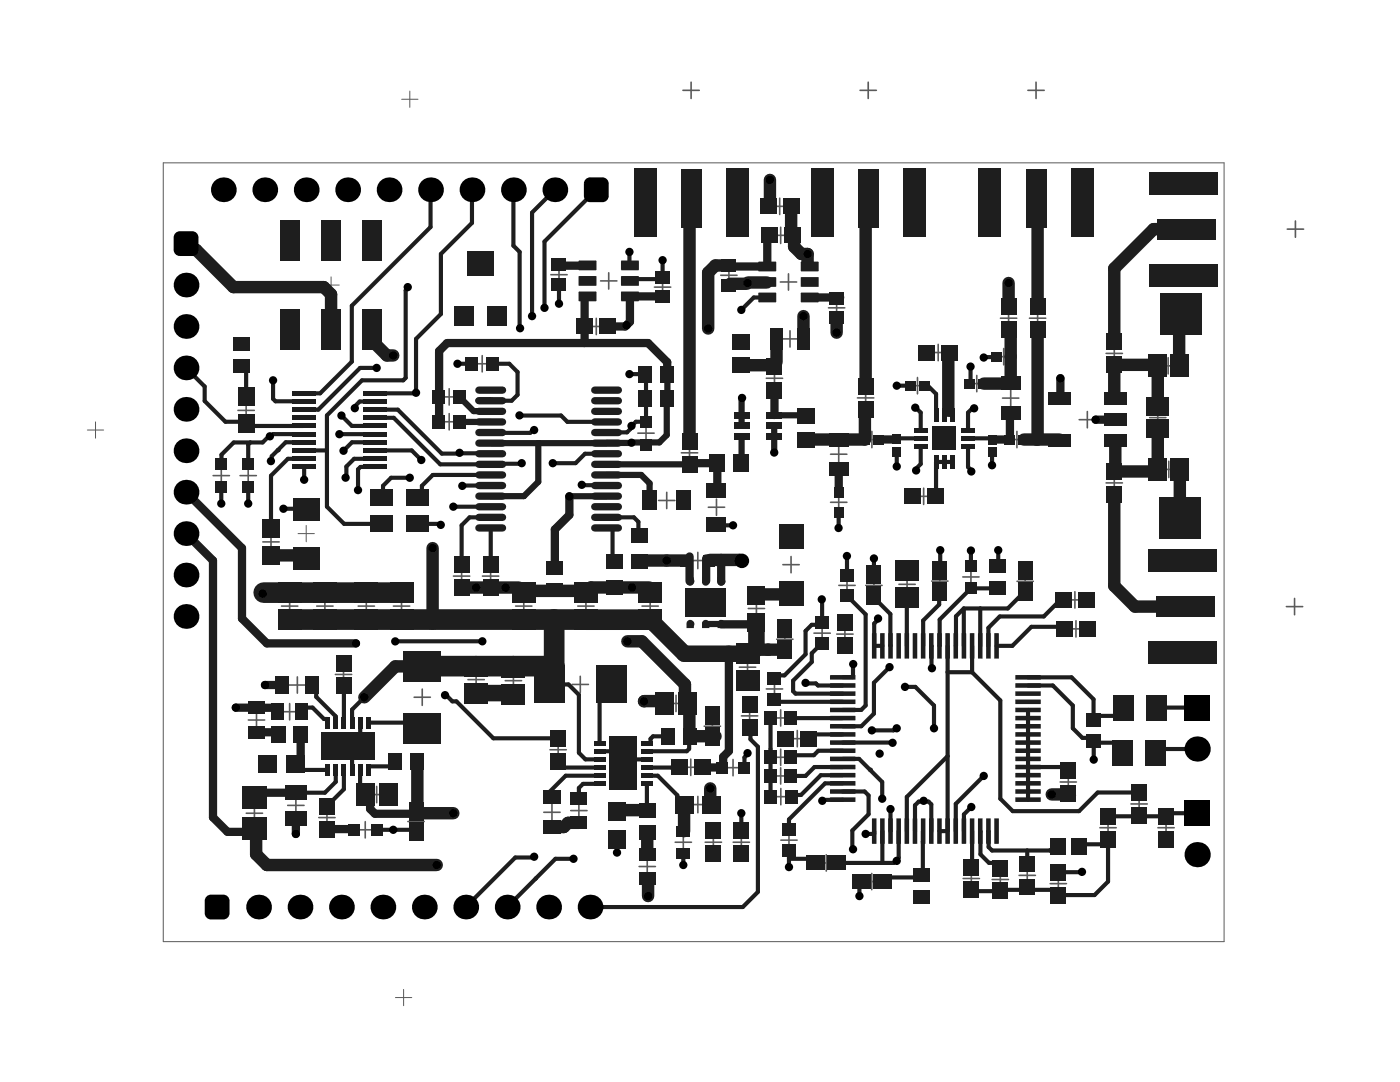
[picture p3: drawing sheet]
<svg xmlns="http://www.w3.org/2000/svg" width="279mm" height="216mm" viewBox="0 0 279 216" stroke-linecap="round" stroke-linejoin="round" font-family="sans-serif">
<g fill="none" stroke="#5a5a5a" stroke-width=".33">
<path d="M136.3 18h3.3M137.9 16.4v3.3M171.6 18h3.3M173.3 16.4v3.3M205.1 18h3.3M206.8 16.4v3.3M155.6 39.5v3.3M109.9 54.8h3.3M111.6 53.2v3.2M119.9 56.1h3.2M121.5 54.4v3.3M130.6 57.3h3.3"/>
<path d="M132.2 55.7v3.2M143.8 54.9h3.3M145.5 53.3v3.3M154 41.2h3.2M154.2 47h3.2M155.7 56.3h3.3M155.8 45.3v3.3M157.4 54.6v3.3M167 59.8v3.3M256.9 45.7h3.3M258.5 44.1v3.2M88 79.2h3.3"/>
<path d="M89.6 77.6v3.2M94.6 72.6h3.3M96.2 71v3.2M117.4 65.1h3.2M119 63.5v3.3M152.9 75.5h3.3M154.6 73.9v3.2M156 67.6h3.3M157.7 66v3.3M165.3 61.4h3.3M171.1 79.4h3.3M172.8 77.8v3.2"/>
<path d="M181.5 77h3.2M183.1 75.3v3.3M185.6 70.3h3.3M187.2 68.7v3.3M193.3 76.5h3.3M194.9 74.9v3.3M198.7 71.2h3.2M199.7 63.5h3.2M200.1 79.4h3.2M200.3 69.5v3.3M201.3 61.9v3.2M201.7 77.8v3.3"/>
<path d="M205.4 63.5h3.3M207.1 61.9v3.2M220.7 70.5h3.3M222.4 68.9v3.2M231.5 73h3.3M233.1 71.4v3.2M42.5 94.9h3.3M44.2 93.3v3.2M47.5 81.9h3.3M47.9 94.9h3.3M49.1 80.3v3.2M49.5 93.3v3.2"/>
<path d="M88 84.2h3.3M89.6 82.5v3.3M127.3 86.4h3.3M128.9 84.8v3.3M131.4 99.9h3.3M133.1 98.2v3.3M136 90.4h3.2M137.6 88.7v3.3M143 99.6v3.2M165.8 90.6h3.2M167.4 89v3.3M167.4 98.6v3.3"/>
<path d="M172.4 87.7h3.2M174 86.1v3.2M182.7 99h3.3M184.3 97.4v3.3M201.3 87.7h3.3M202.9 86.1v3.2M215.4 83.7h3.2M217 82.1v3.3M220.7 96.4h3.3M222.4 94.7v3.3M229.4 83.3h3.3M231.1 81.7v3.3"/>
<path d="M231.6 93.7h3.3M233.3 92v3.3M52.5 108.1h3.2M54.1 106.5v3.3M57.8 119.3v3.3M64.8 119.3v3.3M73.1 119.3v3.3M80.1 119.3v3.3M90.5 115h3.3M92.1 113.3v3.3M96.3 115h3.2M97.9 113.3v3.3"/>
<path d="M104.5 119.3v3.3M116.9 119.3v3.3M129.8 119.3v3.3M137.6 111.8h3.3M139.3 110.2v3.3M140.8 118.7v3.2M141.4 101.2h3.2M151 119.8v3.2M156.2 112.7h3.3M157.9 111v3.3M165.8 100.2h3.2M167.4 116.8h3.3"/>
<path d="M169 115.2v3.2M172.8 116.8h3.2M174.4 115.2v3.2M179.4 116.6h3.3M181 115v3.2M185.9 115.9h3.3M187.6 114.3v3.3M192.1 115.1h3.3M193.8 113.5v3.2M203 116h3.2M204.6 114.4v3.2M212.9 119.7h3.2"/>
<path d="M214.5 118.1v3.2M258.4 119.4v3.3M56.2 120.9h3.2M57.7 136.7h3.3M59.3 135.1v3.2M63.2 120.9h3.3M66.9 134.6h3.3M68.6 133v3.2M71.5 120.9h3.2M78.5 120.9h3.3M82.6 139.1h3.3M84.3 137.5v3.3"/>
<path d="M93.4 135.6h3.2M95 134v3.2M100.8 135.8h3.3M102.5 134.2v3.2M102.9 120.9h3.3M114.2 136.6h3.2M115.3 120.9h3.3M115.8 134.9v3.3M128.1 120.9h3.3M134.9 138.7v3.3M139.2 120.3h3.3M147.6 133.1h3.2"/>
<path d="M149.2 131.5v3.3M149.3 121.4h3.3M152.9 137.5h3.3M154.6 135.8v3.3M155 127.6h3.3M156.6 125.9v3.3M162.4 126.3h3.3M164.1 124.7v3.3M167 126.5h3.2M168.6 124.9v3.3M213.1 125.5h3.3M214.7 123.9v3.2"/>
<path d="M256.7 121h3.3M49.6 143.7h3.2M51.2 142v3.3M56.2 142h3.2M57.8 140.4v3.2M59 159.1v3.2M73.5 158.5h3.3M75.2 156.9v3.3M109.8 149.6h3.2M111.4 148v3.2M133.3 140.4h3.2M136.2 153.1h3.3"/>
<path d="M137.9 151.5v3.2M139.3 158.9v3.3M140.5 144.9h3.3M142.2 143.3v3.2M144.7 153.2h3.2M146.3 151.5v3.3M148 142.8h3.2M149.6 141.2v3.3M154.2 143.3h3.2M154.2 151.1h3.2M154.2 154.8h3.2M154.2 159h3.3"/>
<path d="M155.8 141.6v3.3M155.8 149.5v3.2M155.8 153.2v3.3M155.8 157.3v3.3M157.5 147.4h3.2M159.1 145.8v3.2M211.6 156h3.2M213.2 154.4v3.3M227.3 158.8v3.2M49.1 162.3h3.3M50.8 160.6v3.3M57.4 160.7h3.3"/>
<path d="M63.6 163.1h3.3M65.2 161.5v3.3M71.3 165.6h3.2M72.9 163.9v3.3M81.4 163.9h3.3M83 162.3v3.2M108.5 162.1h3.3M110.2 160.5v3.2M113.9 161.7h3.3M115.5 160.1v3.3M127.5 172.9h3.3M129.2 171.3v3.2"/>
<path d="M134.7 168.1h3.3M136.4 166.4v3.3M137.6 160.5h3.3M140.7 168.1h3.3M142.4 166.4v3.3M146.3 168.1h3.3M147.9 166.4v3.3M155.8 167.6h3.3M157.5 166v3.3M163.3 172.2h3.2M164.9 170.6v3.2M172.4 175.9h3.2"/>
<path d="M174 174.3v3.2M192.2 175.3h3.3M193.8 173.7v3.2M198 175.5h3.3M199.6 173.9v3.2M203.4 174.7h3.2M205 173v3.3M209.6 176.3h3.2M211.2 174.7v3.2M219.5 165.2h3.3M221.1 163.5v3.3M225.7 160.4h3.3"/>
<path d="M231.1 165.2h3.2M232.7 163.5v3.3"/>
</g>
<path d="M80.2 19.8h3.2M81.8 18.2v3.2M32.6 32.5h211.7v155.4h-211.7zM64.4 56.9h3.3M66.1 55.3v3.2M17.4 85.8h3.3M19.1 84.2v3.2M59.5 106.5h3.2M61.1 104.8v3.3M78.9 199.1h3.3M80.5 197.4v3.3" fill="none" stroke="#5a5a5a" stroke-width=".2"/>
<g fill="#1e1e1e">
<path d="M137 115.2h1.5v.9a.73 .73 0 0 1-.8 .8 .73 .73 0 0 1-.7-.8z"/>
<path d="M140.1 115.2h1.5v.9a.73 .73 0 0 1-.8 .8 .73 .73 0 0 1-.7-.8z"/>
<path d="M143.2 115.2h1.5v.9a.73 .73 0 0 1-.8 .8 .73 .73 0 0 1-.7-.8z"/>
<path d="M137.1 124a.74 .74 0 0 1 .9-.3 .74 .74 0 0 1 .5 .7v.9h-1.5z"/>
<path d="M140.2 124a.74 .74 0 0 1 .8-.3 .74 .74 0 0 1 .6 .7v.9h-1.5z"/>
<path d="M143.3 124a.74 .74 0 0 1 .8-.3 .74 .74 0 0 1 .6 .7v.9h-1.5z"/>
</g>
<path d="M170.3 132.5l-.1 2.6h-2M173.6 153.6l2.5 2.4v3.4M189.1 150.9l-8.1 8.1v6.8M174.5 165.8l-.1 .6h-1.6M177.7 161.4h.1M177.7 165.8h.1M177.7 161.4v4.4" fill="none" stroke="#1e1e1e" stroke-width=".83"/>
<circle cx="173.6" cy="153.6" r=".41" fill="#1e1e1e"/>
<g fill="none" stroke="#1e1e1e" stroke-width=".83">
<path d="M111.6 56.8v3.8M145.7 56.6l-.2 .3M149.3 56.4l-.3 .2M153.1 56.3l-.1 .1M48.3 68.7v.2M147.9 79.2h.1M179 77h2.7M44.2 97.2v3.3M49.5 97.2v3.3M60.6 88.3h-3.6l-2.8 2.7v.9l-.1 .1M74.9 93.1l-3 .1-.4 .5v4M116.1 96.7l5 .2"/>
<path d="M126 85h.1M128.9 84.2h-2l-1 .9v.4l-.8 .8h-4M179 90.2v2.9M182.7 81.3l1 1v3.5M183.7 89.1v3.5l-1 1.1M194.3 81.3l-1.1 1v3.5M198 92.8h.1M198 90.2v2.6M87.9 104.5h-4.6l.3 .3M103.5 117.2l1 1.1M116.6 116.9l.3-.3 .7 .6M127.7 112l.3 .3"/>
<path d="M129.5 117.2l.3 .2M143 104.6l.2 .2h3.1M167.4 102.2v3.2M167.4 102.2h.1M169 111v3.8M169.9 119.8l2.9 2.8v18.2l-.9 .9M174.4 119.3l3.3 3.2v6.4M187.6 118l-.2 .2v2.4l-3.2 3.2v5.1M193.8 109.9v2.9M102 138.3l.5 .4M160.8 136.3l.1 .1h1.9l.4 .4h5M163.7 128.8l-1.7 1.6v1.7l-3.7 3.7"/>
<path d="M175.2 123.4v.2l-.7 .8v4.5h1.6M177.5 133.1l-3.1 3.1v6.2l-2.5 2.5h-3.7M185.9 128.9l.1 4.4M54.6 141.2l.8 .8M71.9 144.2v2.4l-2.5 2.3 .9 .8v3.9M119.7 149.9h2.3l2.4 2.4 .8-.8h3.9M149.2 150.3v.2l-.6 .6v2.1M153.7 159h.1M153.8 144.1h.1M153.8 149.5v9.4M153.8 158.9v.1M163.8 154.7l-3.9 3.9h-1.7l-.3 .4"/>
<path d="M168.2 156.3h-3.5l-7.2 7.2v2.1M168.2 159.6h-3.7l-.4 .2M168.2 148.2h9.9M168.2 146.5h-6l-.8 .9M168.2 143.3h-9.6l-.8 .8M168.2 149.8h-4.9l-.9 .9h-4.9M171.4 151.4l2.2 2.2M179 145.3h-.3l-.4 .4h-4.3M75.2 165.6h7.4l.4 .4M106.9 175.3l-5.7 5.7M106.9 175.3h.1M114.5 171.4h-3.6l-4 3.9"/>
<path d="M136.8 170.3l-.4 .4v1.9M157.5 169.7v3.3M157.5 171.4h4.5M173.3 162.5l-3.2 3.2v3.6M193.8 161l-1.4 1.5v3.3"/>
</g>
<path d="M137 111.8l.3 .4M137.6 111v5M52.9 136.7h3.4M145.5 130.4v19.5l-1.2 1.1v1.9l-.3 .3" fill="none" stroke="#1e1e1e" stroke-width="1.7"/>
<path d="M95 138.3h7M145.5 130.4h3.3" fill="none" stroke="#1e1e1e" stroke-width="3.3"/>
<path d="M148 79.2v5.8M154.5 85v5.3" fill="none" stroke="#1e1e1e" stroke-width="1.2"/>
<path d="M145.7 56.6h3.3M149.3 56.4h3.7M92.1 117.2h11.4M128 111.8h8.9M129.5 117.2h-11.6l-.8 .9-.2-.2h-12l-.4 .4M129.2 175.3l.1 .1v3.4" fill="none" stroke="#1e1e1e" stroke-width="2.5"/>
<path d="M52.6 118.3h27.5" fill="none" stroke="#1e1e1e" stroke-width="4.1"/>
<circle cx="55.4" cy="89.9" r=".41" fill="#1e1e1e"/>
<g fill="none" stroke="#1e1e1e" stroke-width=".83">
<path d="M132.2 51.9v3.4l-.3 .4h-5.8l-.4 .4M91.3 72.6h2.9M125.6 74.7h3.2l.1 .1v9.4M193.7 73.1v3.3l-.2 .1M198.9 71.2l-2.6 .1M211.6 79.4l-.2 .2M97.9 96.9l-5.8 .1M106.6 85.8h-.2l-.6 .6-7.9-.1M193.2 89.1v4.1l.6 .7v.2M56.6 101.5l4.5 .1M174.4 111.4v3.3M181 118.3v10.6"/>
<path d="M187.6 109.8v4.1M199.1 117.4h-5.3l-6.3 6.2v5.3M199.2 109.8l-.1 3.1M154.5 139.5l.6 .5h13.1M205.2 136.8h4.9l4 4v4.5l1.9 1.9h1.2l.6 .7h.5v3.7M47.1 141.2h.1M51.2 141.2h.1M77.5 158.5h.2M153.8 144.1v5.4M163.8 154.7h4.4M168.2 151.4h3.2M217.8 148.2h.4"/>
<path d="M218.6 148.2h3.7l1.7 1.6v.5M110.3 165.1h-.1M162 171.4l.8 .8M171.9 175.9l-.4 .4v2.5M176.1 165.8v6.4M179 171.6v.2h-.3l-.4 .4h-10.9M183.9 174.5l-.5 .6h-6.5l-.8 .8M184.2 165.9v7.7l-.8 .8M211.2 174h4.4"/>
</g>
<path d="M211.6 75.5v3.9M218.7 83.7h3.9M47.1 141.2h4.1M51.2 141.2h3.4M59 163.2v3.2" fill="none" stroke="#1e1e1e" stroke-width="1.7"/>
<path d="M167 63.4v3M128.5 140l3.7-.1 .4 .5M115.5 164.2h-2.1l-.9 .8-2.3 .1" fill="none" stroke="#1e1e1e" stroke-width="2.5"/>
<circle cx="176.1" cy="172.2" r=".41" fill="#1e1e1e"/>
<g fill="none" stroke="#1e1e1e" stroke-width=".83">
<path d="M85.9 37.9v7.4l-15.7 15.7v11.2l-6.3 6.3h-3.3M94.2 37.9v6.6l-6.2 6.2v12l-5 4.9v10.8l-.1 .1h-8M102.5 37.9v11.1l1.2 1.3 .1 15.2M110.7 37.9l-4.5 4.5v20.7M119 37.9v.4h-.4l-9.9 9.9v13.2M206.8 39.7v2.8l.3 .4M81.4 57.3v.2l-.4 .4v17.5l-.5 .5h-8.3l-7 7v18.2l3.5 3.4h7.4M125.6 50.3l.1 2.7M153.7 40.8l-.6 .6M153.9 47l-.8 .8M161.2 52.8l.4 .4M208.4 41.6l-1.3 1.3"/>
<path d="M40.8 77.1v2.9l4.2 4.2h5.2M48.3 73l.8 .8v5.4M54.5 75.9v3.7l.5 .5h5.6M75.2 73.4h-3.3l-8.4 8.3h-2.9M98.3 72.6h3.3l1.7 1.6v4.6l-1.2 1.2h-4.2l-.1-.2M230.9 72.8l.2 .2M49.1 84.6l.4 .4h11.1M49.9 88.3l-.4 .4v3.9M53.9 87.1h-.3l-1.2 1.2h-5.8l-2.4 2.4v1.9M60.6 86.6h-6.1l-.3 .3-.3-.1M60.6 89.9h4.6M60.6 91.5h-3.1l-3.4 3.4v10.5"/>
<path d="M60.6 93.1l.1 .1v2.5M67.7 86.6h7.2M67.7 86.6h.1M68.1 82.9l2.1 2.1h4.6M70.8 81.2v.2M74.9 81.7h4.5l8.8 8.8h3.4l.1-.1 6.2 .1M74.9 91.5h-4.2l-1.6 1.6v2.1l-.1 .1M74.9 89.9h7.3l1.9 1.9M74.9 86.6h.1M74.9 88.3h-4.7l-1.6 1.6M74.9 80.1h-3.1l-1.2 1.2M74.9 83.4h3.7l9.3 9.3h10l.1-.2h6l.1-.1"/>
<path d="M81.8 95.3h-3.7l-1.7 1.6v2.1l-.3 .3M97.9 94.8h-11.5l-2.2 2.1v1.2l-.6 .6h-1.2M103.7 82.9h8.3l1.2 1.3h7.8M143.2 97.6l-.2 .2M160.6 82.9l.2 .1M186.8 92.2v6.8M186.8 98.6h.1M231.1 81.1v1.3M60.6 110.8l.5 .6M90.5 101.1h7.4M93.7 103.2l-1.6 1.6v7.9M97.9 101.1h.1"/>
<path d="M121.1 105.3h.9l.2 .3v5.9l.5 .5M164.1 119.7v4.6l-.4 .4h-1.7l-1.2 1.2v4.7l-4.2 4.2h-1.1l-.6 .6M169 118.9l.9 .9M205.8 116.8h-.4l-1.1 1v.4l-3.2 3.2h-8.8M212 119.3l-3.7 3.7h-8.8l-2.2 2.3v3.6M62.4 136.7l.7 .7v1.6l3.9 3.9v1.3M72.7 139.1l-2.4 2.5v2.6M78.9 128h.1M78.9 128h17.4M84.3 133h.1M84.3 132.9v.1M88.8 138.7h.2l1.3 1.2h.8l7.4 7.4h12.9"/>
<path d="M109.6 136.6h3.9l2 2v11.6l1.3 1.3h2.1M149.2 130.4l-1.6 1.7M151 124.1l-.5 .5M158.3 135.8v2.1l.5 .5h9.4M180.6 137.1h2.1l3.7 3.7v4.5M189.1 128.9v36.9h-1.6M189.1 134.1h4.9M192.3 121.4l-1.5 1.6-.1 5.9M192.3 121.4v7.5M194 128.9v5.2M194 134.1l5.6 5.7v19.6l2.5 2.5h13.2l3.8-3.8h8.2M195.6 121.4v7.5"/>
<path d="M205.2 135.2h8.7l4.3 4.3v4.1l.8-.8h3.6l1.6-1.5M211.2 125.1h-5.4l-3.8 3.8h-3.1M55.2 146.1l.4 .5M57.7 151.1h.1l1.2 1.2M58.5 152.4h.2M58.7 152.4l1.3 1.2h5.4M60 150.9v.2l-1.3 1.3M60.2 142l.9-.8h1.3l2.3 2.3h.7M60.2 142h.1M65.4 143.5h.1M65.4 143.5v.7M71.9 153.6v3.9l1 1"/>
<path d="M73.5 152.9v.7M73.5 144.2h9.7l1.1 1.1M73.5 152.9h.1M78.9 151.9l-1 1h-4.4M83.3 159.9v.9l-.7 .6M111.4 153.2h8.3M119.7 156.4h-3.3l-.9 .8v2.1M129.1 148.3h.7M129.1 156.4v5.2M129.8 148.3h.1M131.3 154.8l3.9 3.9v.5l1.4 1.3M133.3 146.9h-3l-.5 .5v.9"/>
<path d="M137.5 147.7v1.7l-.4 .5h-8M142.8 146.9h.1M149.6 145.3l.2 .2v2l1.5 1.5v29l-3.1 3h-30.4M168.2 153.1h-5.7l-1.7 1.7h-3M168.2 141.7h3.7M168.2 157.9h4.4l.7 .8v3.8M196.3 154.8l-5.6 5.6v5.4M205.2 141.7v17.9M213.2 158.3l.4 .4M213.6 152.5l-.5 .6h-7.9M230.3 141.2h8.6M238.9 149.5h-7.4l-.9 .8"/>
<path d="M50.8 165.4h.2M65.2 165.4l.2 .2M83 161.8l.5 .5M106.6 170.9l-.2 .2h-3.6l-9.8 9.9M129.2 161.7l-.6 .6M142.6 165.2l-.2 .2v.4M147.9 162.3v3.5M167.4 172.2h.1M170.1 169.3l.1 .2M179.3 165.8v5.4l-.3 .4M182.6 165.8v-5.1l.7-.8h.9l.1-.1 .2 .1h.8l.6 .6v5.3M193.8 177.6l.3 .2h6.3"/>
<path d="M194 165.8v7.1l-.2 .1M195.6 165.9l.1 4.6 1.7 1.7h1.2l1 1M197.3 165.8v3.2l.7 .7h12l1.2-1.2M200.7 176.7l-1.1 1.1M205 169.7v2.1M205 177.6h-4.3l-.3 .3M209.6 169.7h-.1M215.4 168.5h4.7l1-1.1v8.5l-2.7 2.7h-7.2l-1-1h-4.6l-.6-.6M221.1 162.9h11.6"/>
</g>
<g fill="none" stroke="#1e1e1e" stroke-width="1.7">
<path d="M116.7 59.3v6.3M125 59.1h7.2M125.7 59.1v5.1l-.9 .9h-3.5M132.2 59.2l.1 .2M153.1 47.8v5.4M89.2 68.5l-1.6 1.5v14.2l.4 .4M89.2 68.5h40.1M37.1 98.2l11.2 11.2v14l5 5h17.7M137.2 92.4h5.9M143.2 92.5v5.1M172.8 81.7l-.2 .1M37.1 106.5l5.4 5.3v51.3l2.9 2.9h5.4"/>
<path d="M140.9 111.4v4.5M141.7 111.7l-.2 .1M143.9 111.7v4.3M143.9 124.6h6.6M51.2 146.1h4M59 158.2h-6.6l-1.6 1.6M60 146.6v4.3M72.9 158.5l1 1v1.9l.9 1h7.7l.5-.6M140.1 153.1l3.9 .1M65.4 165.4h5.1l.1 .2"/>
</g>
<g fill="none" stroke="#1e1e1e" stroke-width="2.5">
<path d="M137.9 39.7l-.3 .3v48.1M153.7 35.9v4.9M172.8 35.1v42M37.1 48.6l1.3 1.2h.7l7.5 7.5h18l1.5 1.4v7.1M145.5 53h-2.7l-1.5 1.4v11.2M157.9 41.2v5.6l.6 .5v1.9l1.4 1.5h1.3v2.1M201.3 56.5v4.7M207.1 42.9v18.3M74.2 65.8v2.1l3 3h1.3M160.4 63.1v4.5M207.1 65.6v22.1M222.4 72.8h8.5"/>
<path d="M231.1 73v8.1M222.4 98.6v18.3l4.1 4.1h10.2M86.3 109.4v14.2M141.7 111.7h5.9l.5 .2M157.9 118.4l-.3 .2h-6.2l-.1 .2M84.3 133h-5.4l-6.2 6.1M125.2 128h2.9l8.6 8.6v3.3l.9 .8v6.2M153.3 129.6h.1M156.6 129.6h-5.4l-.8 .8M83.3 151.9v8M137.7 146.9h5.1M141.7 157.3v3.1l.2 .1"/>
<path d="M209.9 158.5h3.4l.2 .2M50.8 166l.3 .3v4.2l2.2 2.1h33.9M83.5 162.3h7M129.2 161.7h-5.7l-.4 .3M129.2 166v4.5M136.6 160.5l-.1 5.4"/>
</g>
<path d="M91.7 79.2l2.8 2.8 3.4 .1M97.8 79.9h-2.3M132.7 75l.5 .5M133.1 78.9v7.9M97.9 84.2h-5.5l-.6 .6M107.4 88.4v7.7l-2.8 2.9M126 88.3h3.5M126 88.3l-28.1 .1M154.5 82.9h6.1M140.7 124.5h3.1" fill="none" stroke="#1e1e1e" stroke-width="1.2"/>
<path d="M129.8 123.6h.3l.4 .4v.3l6.1 6.1h8.9M151 124.1v5.1" fill="none" stroke="#1e1e1e" stroke-width="3.3"/>
<path d="M57.8 123.6h46M84.3 132.9h26.3M104.5 123.6l25 .1M110.6 132.9h.1M110.6 123.6v12l-1 1M116.9 123.6l.1 .1" fill="none" stroke="#1e1e1e" stroke-width="4.1"/>
<circle cx="206.8" cy="87.7" r="1.24" fill="#1e1e1e"/>
<g fill="none" stroke="#1e1e1e" stroke-width="2.5">
<path d="M236.8 45.7h-6.6l-7.8 7.9v14.6M147.9 72.9h6.4M155 67.6v4.6M189.5 70.3l-.2 .3v11.3M196.3 76.5h5.4M201.7 66v10.5M222.4 72.8v6.6M235.3 62.9v10.1M172.6 81.8v5.9h-10.3M204.3 87.7h7.1M222.4 94.1h8.2M222.6 87.9v6"/>
<path d="M231.1 86.8v6.9M235.5 93.7v9.6M54.1 110.8h7.3"/>
</g>
<g fill="none" stroke="#1e1e1e" stroke-width=".83">
<path d="M117.3 53h-.1M153.1 59.4h-2.7l-2.5 2.4M236.8 45.7h.1M37.1 73.4l3.7 3.7M133.2 74.6v.1M147.9 72.9l-.4 .4M155 72.2l-.7 .7M185.2 77l1.6 1.6v4.1M201.3 65l.2 .2M201.7 76.5h.1M222.4 79.4l.2 .2M235.6 62.7l-.3 .2"/>
<path d="M113.6 99h.1M121 84.2h.1M121.1 99h-.1M121.1 90.5h-4.3l-1.9 1.9h-4.6M147.8 92.4l.2 .1M154.6 82.8l-.1 .1M160.8 87.8l.3 .3M175.4 87.7h.1M183.7 87.5h-4.5l-.2 .2M186.8 92.2h3.3M186.8 82.7h.1M188.5 82.7h1.6"/>
<path d="M193.2 87.5h4.5l.3 .2M201.7 82.4l-.1 .1M222.6 93.9l-.2 .2M231.1 93.7l-.5 .4M93.7 103.2h4.2M97.9 105.3v7.6M121.1 103.2h5.4l.9 .9v2M127.4 106.5l1.2 1.2M68.6 136.2v8M119.7 136.6v11.7M67 153.6v2.4l-2.2 2.2h-5.8M68.6 153.6v3.9l-3.4 3.4"/>
<path d="M68.6 153.6h.1M119.7 153.2h.1M119.7 154.8h-6.8l-3.6 3.6M129.1 153.2h5l.4 .4v.4M129.1 154.8h2.2M233.5 162.3h5.4"/>
</g>
<path d="M111.6 53h5.6M117.3 59.1h-.5l-.1 .2M145.5 53l.2 .2h7.4M161.6 59.4h6.1M116.7 65.6v2.8M129.3 68.5l3.9 3.8v2.3M154.6 77.8v5M113.6 99v3.8l-2.9 2.8v6.9M128.7 88.5l.2 .2M167.4 93.6v4.7M175.4 87.7h3.6M201.6 82.5v5.2h-3.6" fill="none" stroke="#1e1e1e" stroke-width="1.7"/>
<path d="M133.2 75.5v3.3l-.1 .1M97.9 99h6.7M113.6 99h7.4M121.1 94.8h6.9l1.6 1.6v3.5M133.1 86.8l-1.5 1.5h-1.6M137.2 92.4l-.2 .3h-15.9M148 87.1v5.4" fill="none" stroke="#1e1e1e" stroke-width="1.2"/>
<g fill="#000">
<path d="M116.5 39.1h1.3v1.2a1.24 1.24 0 0 1-1.3-1.2zM116.8 35.9l.6-.4 .4-.1v1.2h-1.3zM120.2 39.1h1.3a1.24 1.24 0 0 1-1.3 1.2zM120.2 35.4a1.24 1.24 0 0 1 1.3 1.2h-1.3zM34.9 46.6l.6-.4 .4-.1v1.3h-1.2zM34.7 49.8h1.2v1.3a1.24 1.24 0 0 1-1.2-1.3zM38.4 49.8h1.2a1.24 1.24 0 0 1-1.2 1.3zM38.4 46.1a1.24 1.24 0 0 1 1.2 1.3h-1.2zM41.1 179l.6-.4 .4-.1v1.3h-1.2zM44.6 178.5a1.24 1.24 0 0 1 1.2 1.3h-1.2zM40.9 182.2h1.2v1.3a1.24 1.24 0 0 1-1.2-1.3zM44.6 182.2h1.2a1.24 1.24 0 0 1-1.2 1.3z"/>
<circle cx="44.6" cy="37.9" r="2.47"/>
<circle cx="52.8" cy="37.9" r="2.47"/>
<circle cx="61.1" cy="37.9" r="2.47"/>
<circle cx="69.4" cy="37.9" r="2.47"/>
<circle cx="77.7" cy="37.9" r="2.47"/>
<circle cx="85.9" cy="37.9" r="2.47"/>
<circle cx="94.2" cy="37.9" r="2.47"/>
<circle cx="102.5" cy="37.9" r="2.47"/>
<circle cx="110.7" cy="37.9" r="2.47"/>
<circle cx="128.9" cy="35.8" r=".83"/>
<circle cx="128.9" cy="39.1" r=".83"/>
<circle cx="147.1" cy="38.3" r=".83"/>
<circle cx="147.1" cy="35.8" r=".83"/>
<circle cx="153.7" cy="35.9" r=".83"/>
<circle cx="164.1" cy="38.3" r=".83"/>
<circle cx="164.1" cy="35.4" r=".83"/>
<circle cx="182.3" cy="38.3" r=".83"/>
<circle cx="182.3" cy="35.4" r=".83"/>
<circle cx="197.6" cy="36.2" r=".83"/>
<circle cx="197.6" cy="39.1" r=".83"/>
<circle cx="215.8" cy="36.2" r=".83"/>
<circle cx="215.8" cy="39.1" r=".83"/>
<circle cx="231.9" cy="36.6" r=".83"/>
<circle cx="234.8" cy="36.6" r=".83"/>
<circle cx="237.7" cy="36.6" r=".83"/>
<circle cx="240.6" cy="36.6" r=".83"/>
<circle cx="37.1" cy="56.9" r="2.47"/>
<circle cx="81.4" cy="57.3" r=".83"/>
<circle cx="95.8" cy="52.6" r=".83"/>
<circle cx="125.6" cy="50.3" r=".83"/>
<circle cx="128.9" cy="44.9" r=".83"/>
<circle cx="128.9" cy="42" r=".83"/>
<circle cx="132.2" cy="51.9" r=".83"/>
<circle cx="147.1" cy="44.5" r=".83"/>
<circle cx="147.1" cy="41.6" r=".83"/>
<circle cx="149.2" cy="56.5" r=".83"/>
<circle cx="161.2" cy="50.7" r=".83"/>
<circle cx="164.1" cy="44.9" r=".83"/>
<circle cx="164.1" cy="41.6" r=".83"/>
<circle cx="182.3" cy="44.5" r=".83"/>
<circle cx="182.3" cy="41.2" r=".83"/>
<circle cx="197.6" cy="44.9" r=".83"/>
<circle cx="197.6" cy="42" r=".83"/>
<circle cx="201.3" cy="56.5" r=".83"/>
<circle cx="215.8" cy="44.9" r=".83"/>
<circle cx="215.8" cy="42" r=".83"/>
<circle cx="231.9" cy="55.2" r=".83"/>
<circle cx="234.8" cy="55.2" r=".83"/>
<circle cx="237.7" cy="55.2" r=".83"/>
<circle cx="240.6" cy="55.2" r=".83"/>
<circle cx="37.1" cy="73.4" r="2.47"/>
<circle cx="37.1" cy="65.1" r="2.47"/>
<circle cx="48.3" cy="68.9" r=".83"/>
<circle cx="48.3" cy="73" r=".83"/>
<circle cx="54.5" cy="75.9" r=".83"/>
<circle cx="75.2" cy="73.4" r=".83"/>
<circle cx="78.5" cy="70.9" r=".83"/>
<circle cx="83" cy="78.4" r=".83"/>
<circle cx="91.3" cy="72.6" r=".83"/>
<circle cx="92.6" cy="63.2" r=".83"/>
<circle cx="103.8" cy="65.5" r=".83"/>
<circle cx="106.2" cy="63.1" r=".83"/>
<circle cx="108.7" cy="61.4" r=".83"/>
<circle cx="111.6" cy="60.6" r=".83"/>
<circle cx="125" cy="64.9" r=".83"/>
<circle cx="125.6" cy="74.7" r=".83"/>
<circle cx="141.3" cy="65.6" r=".83"/>
<circle cx="147.9" cy="61.8" r=".83"/>
<circle cx="148.1" cy="68.4" r=".83"/>
<circle cx="148.1" cy="79.4" r=".83"/>
<circle cx="160.4" cy="63.1" r=".83"/>
<circle cx="167" cy="66.4" r=".83"/>
<circle cx="179" cy="77" r=".83"/>
<circle cx="184.7" cy="70.5" r=".83"/>
<circle cx="193.7" cy="73.1" r=".83"/>
<circle cx="196.3" cy="71.3" r=".83"/>
<circle cx="211.6" cy="75.5" r=".83"/>
<circle cx="37.1" cy="98.2" r="2.47"/>
<circle cx="37.1" cy="89.9" r="2.47"/>
<circle cx="37.1" cy="81.7" r="2.47"/>
<circle cx="53.9" cy="87.1" r=".83"/>
<circle cx="54.1" cy="92" r=".83"/>
<circle cx="60.7" cy="95.7" r=".83"/>
<circle cx="67.7" cy="86.6" r=".83"/>
<circle cx="68.1" cy="82.9" r=".83"/>
<circle cx="68.6" cy="89.9" r=".83"/>
<circle cx="69" cy="95.3" r=".83"/>
<circle cx="70.8" cy="81.4" r=".83"/>
<circle cx="71.5" cy="97.8" r=".83"/>
<circle cx="81.8" cy="95.3" r=".83"/>
<circle cx="84.1" cy="91.8" r=".83"/>
<circle cx="91.7" cy="90.4" r=".83"/>
<circle cx="92.3" cy="97" r=".83"/>
<circle cx="103.7" cy="82.9" r=".83"/>
<circle cx="104.1" cy="92.4" r=".83"/>
<circle cx="106.6" cy="85.8" r=".83"/>
<circle cx="110.3" cy="92.4" r=".83"/>
<circle cx="113.6" cy="99" r=".83"/>
<circle cx="116.1" cy="96.7" r=".83"/>
<circle cx="126" cy="88.3" r=".83"/>
<circle cx="126" cy="85" r=".83"/>
<circle cx="154.5" cy="90.3" r=".83"/>
<circle cx="179" cy="93.1" r=".83"/>
<circle cx="182.1" cy="99" r=".83"/>
<circle cx="182.7" cy="81.3" r=".83"/>
<circle cx="182.8" cy="93.9" r=".83"/>
<circle cx="187.2" cy="88.5" r=".83"/>
<circle cx="187.2" cy="86.5" r=".83"/>
<circle cx="189.7" cy="88.5" r=".83"/>
<circle cx="189.7" cy="86.5" r=".83"/>
<circle cx="193.8" cy="94.1" r=".83"/>
<circle cx="194.4" cy="81.5" r=".83"/>
<circle cx="198" cy="92.8" r=".83"/>
<circle cx="218.7" cy="83.7" r=".83"/>
<circle cx="37.1" cy="114.7" r="2.47"/>
<circle cx="37.1" cy="106.5" r="2.47"/>
<circle cx="44.2" cy="100.5" r=".83"/>
<circle cx="49.5" cy="100.5" r=".83"/>
<circle cx="52.4" cy="118.5" r=".83"/>
<circle cx="56.6" cy="101.5" r=".83"/>
<circle cx="86.3" cy="109.4" r=".83"/>
<circle cx="88" cy="104.7" r=".83"/>
<circle cx="90.5" cy="101.1" r=".83"/>
<circle cx="95" cy="117.2" r=".83"/>
<circle cx="100.9" cy="117.3" r=".83"/>
<circle cx="104.7" cy="118.5" r=".83"/>
<circle cx="117.1" cy="118.1" r=".83"/>
<circle cx="126.1" cy="117.2" r=".83"/>
<circle cx="129.7" cy="118.3" r=".83"/>
<circle cx="133.1" cy="111.8" r=".83"/>
<circle cx="136.4" cy="100.3" r=".83"/>
<circle cx="146.3" cy="104.8" r=".83"/>
<circle cx="148.1" cy="111.9" r="1.45"/>
<circle cx="157.9" cy="107" r=".83"/>
<circle cx="164" cy="119.6" r=".83"/>
<circle cx="167.4" cy="105.4" r=".83"/>
<circle cx="169" cy="110.9" r=".83"/>
<circle cx="174.4" cy="111.4" r=".83"/>
<circle cx="181" cy="113.9" r=".83"/>
<circle cx="187.6" cy="109.8" r=".83"/>
<circle cx="193.8" cy="109.9" r=".83"/>
<circle cx="199.2" cy="109.8" r=".83"/>
<circle cx="204.6" cy="113.9" r=".83"/>
<circle cx="204.8" cy="117.8" r=".83"/>
<circle cx="231.5" cy="111.8" r=".83"/>
<circle cx="234.4" cy="111.8" r=".83"/>
<circle cx="237.3" cy="111.8" r=".83"/>
<circle cx="240.2" cy="111.8" r=".83"/>
<circle cx="37.1" cy="123" r="2.47"/>
<circle cx="52.9" cy="136.7" r=".83"/>
<circle cx="68.1" cy="132.5" r=".83"/>
<circle cx="71" cy="128.4" r=".83"/>
<circle cx="72.7" cy="139.1" r=".83"/>
<circle cx="78.9" cy="128" r=".83"/>
<circle cx="88.8" cy="138.7" r=".83"/>
<circle cx="96.3" cy="128" r=".83"/>
<circle cx="102.5" cy="138.7" r=".83"/>
<circle cx="125.2" cy="128" r=".83"/>
<circle cx="128.5" cy="140" r=".83"/>
<circle cx="138.1" cy="120.2" r=".83"/>
<circle cx="140.8" cy="120.3" r=".83"/>
<circle cx="143.1" cy="120.2" r=".83"/>
<circle cx="149.2" cy="136.2" r=".83"/>
<circle cx="156.6" cy="125.5" r=".83"/>
<circle cx="160.8" cy="136.3" r=".83"/>
<circle cx="168.6" cy="128.4" r=".83"/>
<circle cx="168.6" cy="124.2" r=".83"/>
<circle cx="170.3" cy="132.5" r=".83"/>
<circle cx="175.2" cy="123.4" r=".83"/>
<circle cx="177.5" cy="133.1" r=".83"/>
<circle cx="180.6" cy="137.1" r=".83"/>
<circle cx="186" cy="133.3" r=".83"/>
<circle cx="231.5" cy="130.4" r=".83"/>
<circle cx="234.4" cy="130.4" r=".83"/>
<circle cx="237.3" cy="130.4" r=".83"/>
<circle cx="240.2" cy="130.4" r=".83"/>
<circle cx="47.1" cy="141.2" r=".83"/>
<circle cx="53.3" cy="152.4" r=".83"/>
<circle cx="66.2" cy="150.5" r=".81"/>
<circle cx="66.2" cy="147.3" r=".81"/>
<circle cx="69.4" cy="150.5" r=".81"/>
<circle cx="69.4" cy="147.3" r=".81"/>
<circle cx="72.7" cy="150.5" r=".81"/>
<circle cx="72.7" cy="147.3" r=".81"/>
<circle cx="77.7" cy="158.5" r=".83"/>
<circle cx="122.8" cy="149.1" r=".81"/>
<circle cx="122.8" cy="155.6" r=".81"/>
<circle cx="122.8" cy="152.3" r=".81"/>
<circle cx="126" cy="149.1" r=".81"/>
<circle cx="126" cy="155.6" r=".81"/>
<circle cx="126" cy="152.3" r=".81"/>
<circle cx="137.7" cy="146.9" r=".83"/>
<circle cx="141.7" cy="157.3" r=".83"/>
<circle cx="142.2" cy="142.8" r=".83"/>
<circle cx="149.2" cy="150.3" r=".83"/>
<circle cx="149.6" cy="140.8" r=".83"/>
<circle cx="149.6" cy="145.3" r=".83"/>
<circle cx="153.7" cy="159" r=".83"/>
<circle cx="157" cy="147.4" r=".83"/>
<circle cx="164.1" cy="159.8" r=".83"/>
<circle cx="174" cy="145.7" r=".83"/>
<circle cx="175.6" cy="150.4" r=".83"/>
<circle cx="176.1" cy="159.4" r=".83"/>
<circle cx="178.1" cy="148.2" r=".83"/>
<circle cx="179" cy="145.3" r=".83"/>
<circle cx="184.3" cy="159.8" r=".83"/>
<circle cx="186.4" cy="145.3" r=".83"/>
<circle cx="196.3" cy="154.8" r=".83"/>
<circle cx="209.9" cy="158.5" r=".83"/>
<circle cx="218.3" cy="151.6" r=".83"/>
<circle cx="238.9" cy="149.5" r="2.52"/>
<circle cx="50.8" cy="165.4" r=".83"/>
<circle cx="59" cy="166.4" r=".83"/>
<circle cx="65.3" cy="165.5" r=".83"/>
<circle cx="78.5" cy="165.6" r=".83"/>
<circle cx="87.2" cy="172.6" r=".83"/>
<circle cx="90.5" cy="162.3" r=".83"/>
<circle cx="106.6" cy="170.9" r=".83"/>
<circle cx="110.2" cy="165.1" r=".83"/>
<circle cx="114.5" cy="171.4" r=".83"/>
<circle cx="123.1" cy="170.1" r=".83"/>
<circle cx="129.3" cy="178.8" r=".83"/>
<circle cx="136.4" cy="172.6" r=".83"/>
<circle cx="142.6" cy="170.5" r=".83"/>
<circle cx="142.6" cy="165.2" r=".83"/>
<circle cx="147.9" cy="170.9" r=".83"/>
<circle cx="147.9" cy="162.3" r=".83"/>
<circle cx="157.5" cy="173" r=".83"/>
<circle cx="170.2" cy="169.5" r=".83"/>
<circle cx="171.5" cy="178.8" r=".83"/>
<circle cx="172.8" cy="166.4" r=".83"/>
<circle cx="177.7" cy="161.4" r=".83"/>
<circle cx="179" cy="171.8" r=".83"/>
<circle cx="183.9" cy="178.9" r=".83"/>
<circle cx="193.8" cy="161" r=".83"/>
<circle cx="215.9" cy="174" r=".83"/>
<circle cx="232.7" cy="167.4" r=".83"/>
<circle cx="238.9" cy="170.5" r="2.52"/>
<circle cx="51.6" cy="181" r="2.47"/>
<circle cx="59.9" cy="181" r="2.47"/>
<circle cx="68.1" cy="181" r="2.47"/>
<circle cx="76.4" cy="181" r="2.47"/>
<circle cx="84.7" cy="181" r="2.47"/>
<circle cx="93" cy="181" r="2.47"/>
<circle cx="101.2" cy="181" r="2.47"/>
<circle cx="109.5" cy="181" r="2.47"/>
<circle cx="117.8" cy="181" r="2.47"/>
</g>
<g fill="#000">
<path d="M116.5 36.6l1.3-1.2h2.4l1.3 1.2v2.5l-1.3 1.2h-2.4l-1.3-1.2z" fill-rule="evenodd"/>
<path d="M34.7 47.4l1.2-1.3h2.5l1.2 1.3v2.4l-1.2 1.3h-2.5l-1.2-1.3z" fill-rule="evenodd"/>
<path d="M236.4 138.7h5v5h-5z" fill-rule="evenodd"/>
<path d="M236.4 159.7h5v5.1h-5z" fill-rule="evenodd"/>
<path d="M40.9 179.8l1.2-1.3h2.5l1.2 1.3v2.4l-1.2 1.3h-2.5l-1.2-1.3z" fill-rule="evenodd"/>
</g>
<g fill="#1e1e1e">
<path d="M165.6 157.6l.2-.1h4.8l.1 .8-.1 .1h-4.8z" fill-rule="evenodd"/>
<path d="M165.6 156l.2-.1h4.8l.1 .7-.1 .2h-4.8z" fill-rule="evenodd"/>
<path d="M165.6 154.3l.2-.1h4.8l.1 .8-.1 .1h-4.8z" fill-rule="evenodd"/>
<path d="M165.6 152.7l.2-.1h4.8l.1 .8-.1 .1h-4.8z" fill-rule="evenodd"/>
<path d="M165.6 151.1l.2-.1h4.8l.1 .8-.1 .1h-4.8z" fill-rule="evenodd"/>
<path d="M165.6 149.5l.2-.2h4.8l.1 .8-.1 .2h-4.8z" fill-rule="evenodd"/>
<path d="M165.6 146.2l.2-.1h4.8l.1 .8-.1 .1h-4.8z" fill-rule="evenodd"/>
<path d="M165.6 144.6l.2-.1h4.8l.1 .8-.1 .1h-4.8z" fill-rule="evenodd"/>
<path d="M165.6 142.9l.2-.1h4.8l.1 .8-.1 .1h-4.8z" fill-rule="evenodd"/>
<path d="M165.6 141.3l.2-.1h4.8l.1 .8-.1 .1h-4.8z" fill-rule="evenodd"/>
<path d="M165.6 139.7l.2-.1h4.8l.1 .8-.1 .1h-4.8z" fill-rule="evenodd"/>
<path d="M165.6 138.1l.2-.1h4.8l.1 .8-.1 .1h-4.8z" fill-rule="evenodd"/>
<path d="M165.6 136.4l.2-.1h4.8l.1 .8-.1 .1h-4.8z" fill-rule="evenodd"/>
<path d="M202.6 134.8l.1-.1h4.9l.1 .8-.1 .1h-4.9z" fill-rule="evenodd"/>
<path d="M202.6 136.4l.1-.1h4.9l.1 .8-.1 .1h-4.9z" fill-rule="evenodd"/>
<path d="M202.6 138.1l.1-.1h4.9l.1 .8-.1 .1h-4.9z" fill-rule="evenodd"/>
<path d="M202.6 139.7l.1-.1h4.9l.1 .8-.1 .1h-4.9z" fill-rule="evenodd"/>
<path d="M202.6 141.3l.1-.1h4.9l.1 .8-.1 .1h-4.9z" fill-rule="evenodd"/>
<path d="M202.6 142.9l.1-.1h4.9l.1 .8-.1 .1h-4.9z" fill-rule="evenodd"/>
<path d="M202.6 144.6l.1-.1h4.9l.1 .8-.1 .1h-4.9z" fill-rule="evenodd"/>
<path d="M202.6 146.2l.1-.1h4.9l.1 .8-.1 .1h-4.9z" fill-rule="evenodd"/>
<path d="M202.6 147.8l.1-.1h4.9l.1 .8-.1 .1h-4.9z" fill-rule="evenodd"/>
<path d="M202.6 149.5l.1-.2h4.9l.1 .8-.1 .2h-4.9z" fill-rule="evenodd"/>
<path d="M202.6 151.1l.1-.1h4.9l.1 .8-.1 .1h-4.9z" fill-rule="evenodd"/>
<path d="M202.6 152.7l.1-.1h4.9l.1 .8-.1 .1h-4.9z" fill-rule="evenodd"/>
<path d="M202.6 154.3l.1-.1h4.9l.1 .8-.1 .1h-4.9z" fill-rule="evenodd"/>
<path d="M202.6 156l.1-.1h4.9l.1 .7-.1 .2h-4.9z" fill-rule="evenodd"/>
<path d="M202.6 157.6l.1-.1h4.9l.1 .8-.1 .1h-4.9z" fill-rule="evenodd"/>
<path d="M202.6 159.2l.1-.1h4.9l.1 .8-.1 .1h-4.9z" fill-rule="evenodd"/>
<path d="M198.4 163.4l.1-.1 .8 .1v4.9l-.1 .1-.8-.1z" fill-rule="evenodd"/>
<path d="M196.8 163.4l.1-.1 .8 .1v4.9l-.1 .1-.8-.1z" fill-rule="evenodd"/>
<path d="M195.2 163.4l.1-.1 .8 .1v4.9l-.1 .1-.8-.1z" fill-rule="evenodd"/>
<path d="M193.5 163.4l.2-.1 .8 .1v4.9l-.2 .1-.8-.1z" fill-rule="evenodd"/>
<path d="M190.3 163.4l.1-.1 .8 .1v4.9l-.1 .1-.8-.1z" fill-rule="evenodd"/>
<path d="M188.7 163.4l.1-.1 .8 .1v4.9l-.1 .1-.8-.1z" fill-rule="evenodd"/>
<path d="M187 163.4l.1-.1 .8 .1v4.9l-.1 .1-.8-.1z" fill-rule="evenodd"/>
<path d="M185.4 163.4l.1-.1 .8 .1v4.9l-.1 .1-.8-.1z" fill-rule="evenodd"/>
<path d="M183.8 163.4l.1-.1 .8 .1v4.9l-.1 .1-.8-.1z" fill-rule="evenodd"/>
<path d="M182.1 163.4l.2-.1 .8 .1v4.9l-.2 .1-.8-.1z" fill-rule="evenodd"/>
<path d="M180.5 163.4l.1-.1 .8 .1v4.9l-.1 .1-.8-.1z" fill-rule="evenodd"/>
<path d="M177.3 126.4l.1-.1 .8 .1v4.9l-.1 .1-.8-.1z" fill-rule="evenodd"/>
<path d="M178.9 126.4l.1-.1 .8 .1v4.9l-.1 .1-.8-.1z" fill-rule="evenodd"/>
<path d="M180.5 126.4l.1-.1 .8 .1v4.9l-.1 .1-.8-.1z" fill-rule="evenodd"/>
<path d="M182.1 126.4l.2-.1 .8 .1v4.9l-.2 .1-.8-.1z" fill-rule="evenodd"/>
<path d="M183.8 126.4l.1-.1 .8 .1v4.9l-.1 .1-.8-.1z" fill-rule="evenodd"/>
<path d="M187 126.4l.1-.1 .8 .1v4.9l-.1 .1-.8-.1z" fill-rule="evenodd"/>
<path d="M188.7 126.4l.1-.1 .8 .1v4.9l-.1 .1-.8-.1z" fill-rule="evenodd"/>
<path d="M190.3 126.4l.1-.1 .8 .1v4.9l-.1 .1-.8-.1z" fill-rule="evenodd"/>
<path d="M191.9 126.4l.1-.1 .8 .1v4.9l-.1 .1-.8-.1z" fill-rule="evenodd"/>
<path d="M193.5 126.4l.2-.1 .8 .1v4.9l-.2 .1-.8-.1z" fill-rule="evenodd"/>
<path d="M195.2 126.4l.1-.1 .8 .1v4.9l-.1 .1-.8-.1z" fill-rule="evenodd"/>
<path d="M196.8 126.4l.1-.1 .8 .1v4.9l-.1 .1-.8-.1z" fill-rule="evenodd"/>
<path d="M198.4 126.4l.1-.1 .8 .1v4.9l-.1 .1-.8-.1z" fill-rule="evenodd"/>
<path d="M185.4 126.4l.1-.1 .8 .1v4.9l-.1 .1-.8-.1z" fill-rule="evenodd"/>
<path d="M175.6 126.4l.2-.1 .8 .1v4.9l-.2 .1-.8-.1z" fill-rule="evenodd"/>
<path d="M174 126.4l.1-.1 .8 .1v4.9l-.1 .1-.8-.1z" fill-rule="evenodd"/>
<path d="M174 163.4l.1-.1 .8 .1v4.9l-.1 .1-.8-.1z" fill-rule="evenodd"/>
<path d="M177.3 163.4l.1-.1 .8 .1v4.9l-.1 .1-.8-.1z" fill-rule="evenodd"/>
<path d="M191.9 163.4l.1-.1 .8 .1v4.9l-.1 .1-.8-.1z" fill-rule="evenodd"/>
<path d="M165.6 134.8l.2-.1h4.8l.1 .8-.1 .1h-4.8z" fill-rule="evenodd"/>
<path d="M165.6 147.8l.2-.1h4.8l.1 .8-.1 .1h-4.8z" fill-rule="evenodd"/>
<path d="M175.6 163.4l.2-.1 .8 .1v4.9l-.2 .1-.8-.1z" fill-rule="evenodd"/>
<path d="M178.9 163.4l.1-.1 .8 .1v4.9l-.1 .1-.8-.1z" fill-rule="evenodd"/>
<path d="M165.6 159.2l.2-.1h4.8l.1 .8-.1 .1h-4.8z" fill-rule="evenodd"/>
<path d="M159.8 145.8h3.2v3.1h-3.2z" fill-rule="evenodd"/>
<path d="M155.2 145.8h3.3v3.1h-3.3z" fill-rule="evenodd"/>
<path d="M72.6 92.7h4.6v.9h-4.6z" fill-rule="evenodd"/>
<path d="M186.1 116.2h3v3.7h-3z" fill-rule="evenodd"/>
<path d="M172.9 117.1h3v3.6h-3z" fill-rule="evenodd"/>
<path d="M148 138.9h3.2v3.3h-3.2z" fill-rule="evenodd"/>
<path d="M167.1 127.2h3.1v3.2h-3.1z" fill-rule="evenodd"/>
<path d="M156.6 141.9h2.5v2.7h-2.5z" fill-rule="evenodd"/>
<path d="M161.9 33.5h4.4v13.7h-4.4z" fill-rule="evenodd"/>
<path d="M180.3 33.5h4.4v13.7h-4.4z" fill-rule="evenodd"/>
<path d="M58.5 99.3h5.2v4.6h-5.2z" fill-rule="evenodd"/>
<path d="M81 102.9h4.6v3.3h-4.6z" fill-rule="evenodd"/>
<path d="M70.7 116.2h4.8v4.1h-4.8z" fill-rule="evenodd"/>
<path d="M195.4 33.5h4.4v13.7h-4.4z" fill-rule="evenodd"/>
<path d="M213.8 33.5h4.4v13.7h-4.4z" fill-rule="evenodd"/>
<path d="M77.8 116.2h4.7v4.1h-4.7z" fill-rule="evenodd"/>
<path d="M62.5 116.2h4.7v4.1h-4.7z" fill-rule="evenodd"/>
<path d="M81.5 164.2h3v3.6h-3z" fill-rule="evenodd"/>
<path d="M51.5 150.6h3.8v3.5h-3.8z" fill-rule="evenodd"/>
<path d="M152.5 149.8h2.5v2.6h-2.5z" fill-rule="evenodd"/>
<path d="M55 135h2.6v3.4h-2.6z" fill-rule="evenodd"/>
<path d="M135 169.2h2.7v2.1h-2.7z" fill-rule="evenodd"/>
<path d="M96.4 115.6h3.1v3.3h-3.1z" fill-rule="evenodd"/>
<path d="M90.6 115.6h3.1v3.3h-3.1z" fill-rule="evenodd"/>
<path d="M113.9 163h3.3v2.4h-3.3z" fill-rule="evenodd"/>
<path d="M93 71.3h2.4v2.6h-2.4z" fill-rule="evenodd"/>
<path d="M141 103.2h3.9v2.9h-3.9z" fill-rule="evenodd"/>
<path d="M49.6 140h3.2v2.5h-3.2z" fill-rule="evenodd"/>
<path d="M54.1 140.4h2.5v3.2h-2.5z" fill-rule="evenodd"/>
<path d="M126.1 110.5h3.2v2.9h-3.2z" fill-rule="evenodd"/>
<path d="M135 97.9h2.9v3.9h-2.9z" fill-rule="evenodd"/>
<path d="M93.2 50.1h5.3v4.9h-5.3z" fill-rule="evenodd"/>
<path d="M127.5 174.1h3.3v2.5h-3.3z" fill-rule="evenodd"/>
<path d="M130.8 138.2h3.6v4.4h-3.6z" fill-rule="evenodd"/>
<path d="M75.7 156.3h3.6v4.5h-3.6z" fill-rule="evenodd"/>
<path d="M121.4 165.6h3.4v3.8h-3.4z" fill-rule="evenodd"/>
<path d="M74 164.4h2.3v2.3h-2.3z" fill-rule="evenodd"/>
<path d="M140.7 141h2.9v3.7h-2.9z" fill-rule="evenodd"/>
</g>
<g fill="#1e1e1e">
<path d="M165.6 158.3l.2 .1z"/>
<path d="M170.6 158.3h.1l-.1 .1z"/>
<path d="M170.6 157.5l.1 .1z"/>
<path d="M165.7 157.5l.1 .1z"/>
<path d="M165.6 156.6l.2 .2z"/>
<path d="M170.6 156.6h.1l-.1 .2z"/>
<path d="M170.6 155.9l.1 .1z"/>
<path d="M165.7 155.9l.1 .1z"/>
<path d="M165.6 155l.2 .1z"/>
<path d="M170.6 155h.1l-.1 .1z"/>
<path d="M170.6 154.2l.1 .1z"/>
<path d="M165.7 154.3h.1z"/>
<path d="M165.6 153.4l.2 .1z"/>
<path d="M170.6 153.4h.1l-.1 .1z"/>
<path d="M170.6 152.6l.1 .1z"/>
<path d="M165.7 152.6l.1 .1z"/>
<path d="M165.6 151.8l.2 .1z"/>
<path d="M170.6 151.8h.1l-.1 .1z"/>
<path d="M170.6 151l.1 .1z"/>
<path d="M165.7 151l.1 .1z"/>
<path d="M165.6 150.1l.2 .2z"/>
<path d="M170.6 150.1h.1l-.1 .2z"/>
<path d="M170.6 149.3l.1 .2z"/>
<path d="M165.7 149.4l.1 .1z"/>
<path d="M165.6 146.9l.2 .1z"/>
<path d="M170.6 146.9h.1l-.1 .1z"/>
<path d="M170.6 146.1l.1 .1z"/>
<path d="M165.7 146.1l.1 .1z"/>
<path d="M165.6 145.3l.2 .1z"/>
<path d="M170.6 145.3h.1l-.1 .1z"/>
<path d="M170.6 144.5l.1 .1z"/>
<path d="M165.7 144.5l.1 .1z"/>
<path d="M165.6 143.6l.2 .1z"/>
<path d="M170.6 143.6h.1l-.1 .1z"/>
<path d="M170.6 142.8l.1 .1z"/>
<path d="M165.7 142.9h.1z"/>
<path d="M165.6 142l.2 .1z"/>
<path d="M170.6 142h.1l-.1 .1z"/>
<path d="M170.6 141.2l.1 .1z"/>
<path d="M165.7 141.2l.1 .1z"/>
<path d="M165.6 140.4l.2 .1z"/>
<path d="M170.6 140.4h.1l-.1 .1z"/>
<path d="M170.6 139.6l.1 .1z"/>
<path d="M165.7 139.6l.1 .1z"/>
<path d="M165.6 138.8l.2 .1z"/>
<path d="M170.6 138.8h.1l-.1 .1z"/>
<path d="M170.6 138l.1 .1z"/>
<path d="M165.7 138l.1 .1z"/>
<path d="M165.6 137.1l.2 .1z"/>
<path d="M170.6 137.1h.1l-.1 .1z"/>
<path d="M170.6 136.3l.1 .1z"/>
<path d="M165.7 136.4h.1z"/>
<path d="M202.6 135.5l.1 .1z"/>
<path d="M207.6 135.5h.1l-.1 .1z"/>
<path d="M207.6 134.7l.1 .1z"/>
<path d="M202.7 134.7v.1z"/>
<path d="M202.6 137.1l.1 .1z"/>
<path d="M207.6 137.1h.1l-.1 .1z"/>
<path d="M207.6 136.3l.1 .1z"/>
<path d="M202.6 138.8l.1 .1z"/>
<path d="M207.6 138.8h.1l-.1 .1z"/>
<path d="M207.6 138l.1 .1z"/>
<path d="M202.7 138v.1z"/>
<path d="M202.6 140.4l.1 .1z"/>
<path d="M207.6 140.4h.1l-.1 .1z"/>
<path d="M207.6 139.6l.1 .1z"/>
<path d="M202.7 139.6v.1z"/>
<path d="M202.6 142l.1 .1z"/>
<path d="M207.6 142h.1l-.1 .1z"/>
<path d="M207.6 141.2l.1 .1z"/>
<path d="M202.7 141.2v.1z"/>
<path d="M202.6 143.6l.1 .1z"/>
<path d="M207.6 143.6h.1l-.1 .1z"/>
<path d="M207.6 142.8l.1 .1z"/>
<path d="M202.6 145.3l.1 .1z"/>
<path d="M207.6 145.3h.1l-.1 .1z"/>
<path d="M207.6 144.5l.1 .1z"/>
<path d="M202.7 144.5v.1z"/>
<path d="M202.6 146.9l.1 .1z"/>
<path d="M207.6 146.9h.1l-.1 .1z"/>
<path d="M207.6 146.1l.1 .1z"/>
<path d="M202.7 146.1v.1z"/>
<path d="M202.6 148.5l.1 .1z"/>
<path d="M207.6 148.5h.1l-.1 .1z"/>
<path d="M207.6 147.7l.1 .1z"/>
<path d="M202.7 147.7v.1z"/>
<path d="M202.6 150.1l.1 .2z"/>
<path d="M207.6 150.1h.1l-.1 .2z"/>
<path d="M207.6 149.3l.1 .2z"/>
<path d="M202.7 149.4v.1z"/>
<path d="M202.6 151.8l.1 .1z"/>
<path d="M207.6 151.8h.1l-.1 .1z"/>
<path d="M207.6 151l.1 .1z"/>
<path d="M202.7 151v.1z"/>
<path d="M202.6 153.4l.1 .1z"/>
<path d="M207.6 153.4h.1l-.1 .1z"/>
<path d="M207.6 152.6l.1 .1z"/>
<path d="M202.7 152.6v.1z"/>
<path d="M202.6 155l.1 .1z"/>
<path d="M207.6 155h.1l-.1 .1z"/>
<path d="M207.6 154.2l.1 .1z"/>
<path d="M202.6 156.6l.1 .2z"/>
<path d="M207.6 156.6h.1l-.1 .2z"/>
<path d="M207.6 155.9l.1 .1z"/>
<path d="M202.7 155.9v.1z"/>
<path d="M202.6 158.3l.1 .1z"/>
<path d="M207.6 158.3h.1l-.1 .1z"/>
<path d="M207.6 157.5l.1 .1z"/>
<path d="M202.7 157.5v.1z"/>
<path d="M202.6 159.9l.1 .1z"/>
<path d="M207.6 159.9h.1l-.1 .1z"/>
<path d="M207.6 159.1l.1 .1z"/>
<path d="M202.7 159.1v.1z"/>
<path d="M199.2 168.3h.1l-.1 .1z"/>
<path d="M199.2 163.3l.1 .1z"/>
<path d="M198.5 163.3v.1z"/>
<path d="M198.4 168.3l.1 .1z"/>
<path d="M197.6 168.3h.1l-.1 .1z"/>
<path d="M197.6 163.3l.1 .1z"/>
<path d="M196.8 163.3l.1 .1z"/>
<path d="M196.8 168.3l.1 .1z"/>
<path d="M196 168.3h.1l-.1 .1z"/>
<path d="M196 163.3l.1 .1z"/>
<path d="M195.2 163.3l.1 .1z"/>
<path d="M195.2 168.3l.1 .1z"/>
<path d="M194.3 168.3h.2l-.2 .1z"/>
<path d="M194.3 163.3l.2 .1z"/>
<path d="M193.6 163.3l.1 .1z"/>
<path d="M193.5 168.3l.2 .1z"/>
<path d="M191.1 168.3h.1l-.1 .1z"/>
<path d="M191.1 163.3l.1 .1z"/>
<path d="M190.3 163.3l.1 .1z"/>
<path d="M190.3 168.3l.1 .1z"/>
<path d="M189.5 168.3h.1l-.1 .1z"/>
<path d="M189.5 163.3l.1 .1z"/>
<path d="M188.7 163.3l.1 .1z"/>
<path d="M188.7 168.3l.1 .1z"/>
<path d="M187.8 168.3h.1l-.1 .1z"/>
<path d="M187.8 163.3l.1 .1z"/>
<path d="M187.1 163.3v.1z"/>
<path d="M187 168.3l.1 .1z"/>
<path d="M186.2 168.3h.1l-.1 .1z"/>
<path d="M186.2 163.3l.1 .1z"/>
<path d="M185.4 163.3l.1 .1z"/>
<path d="M185.4 168.3l.1 .1z"/>
<path d="M184.6 168.3h.1l-.1 .1z"/>
<path d="M184.6 163.3l.1 .1z"/>
<path d="M183.8 163.3l.1 .1z"/>
<path d="M183.8 168.3l.1 .1z"/>
<path d="M182.9 168.3h.2l-.2 .1z"/>
<path d="M182.9 163.3l.2 .1z"/>
<path d="M182.2 163.3l.1 .1z"/>
<path d="M182.1 168.3l.2 .1z"/>
<path d="M181.3 168.3h.1l-.1 .1z"/>
<path d="M181.3 163.3l.1 .1z"/>
<path d="M180.6 163.3v.1z"/>
<path d="M180.5 168.3l.1 .1z"/>
<path d="M178.1 131.3h.1l-.1 .1z"/>
<path d="M178.1 126.3l.1 .1z"/>
<path d="M177.3 126.4h.1z"/>
<path d="M177.3 131.3l.1 .1z"/>
<path d="M179.7 131.3h.1l-.1 .1z"/>
<path d="M179.7 126.3l.1 .1z"/>
<path d="M178.9 126.4h.1z"/>
<path d="M178.9 131.3l.1 .1z"/>
<path d="M181.3 131.3h.1l-.1 .1z"/>
<path d="M181.3 126.3l.1 .1z"/>
<path d="M180.5 131.3l.1 .1z"/>
<path d="M182.9 131.3h.2l-.2 .1z"/>
<path d="M182.9 126.3l.2 .1z"/>
<path d="M182.2 126.4h.1z"/>
<path d="M182.1 131.3l.2 .1z"/>
<path d="M184.6 131.3h.1l-.1 .1z"/>
<path d="M184.6 126.3l.1 .1z"/>
<path d="M183.8 126.4h.1z"/>
<path d="M183.8 131.3l.1 .1z"/>
<path d="M187.8 131.3h.1l-.1 .1z"/>
<path d="M187.8 126.3l.1 .1z"/>
<path d="M187 131.3l.1 .1z"/>
<path d="M189.5 131.3h.1l-.1 .1z"/>
<path d="M189.5 126.3l.1 .1z"/>
<path d="M188.7 126.4h.1z"/>
<path d="M188.7 131.3l.1 .1z"/>
<path d="M191.1 131.3h.1l-.1 .1z"/>
<path d="M191.1 126.3l.1 .1z"/>
<path d="M190.3 126.4h.1z"/>
<path d="M190.3 131.3l.1 .1z"/>
<path d="M192.7 131.3h.1l-.1 .1z"/>
<path d="M192.7 126.3l.1 .1z"/>
<path d="M191.9 131.3l.1 .1z"/>
<path d="M194.3 131.3h.2l-.2 .1z"/>
<path d="M194.3 126.3l.2 .1z"/>
<path d="M193.6 126.4h.1z"/>
<path d="M193.5 131.3l.2 .1z"/>
<path d="M196 131.3h.1l-.1 .1z"/>
<path d="M196 126.3l.1 .1z"/>
<path d="M195.2 126.4h.1z"/>
<path d="M195.2 131.3l.1 .1z"/>
<path d="M197.6 131.3h.1l-.1 .1z"/>
<path d="M197.6 126.3l.1 .1z"/>
<path d="M196.8 126.4h.1z"/>
<path d="M196.8 131.3l.1 .1z"/>
<path d="M199.2 131.3h.1l-.1 .1z"/>
<path d="M199.2 126.3l.1 .1z"/>
<path d="M198.4 131.3l.1 .1z"/>
<path d="M186.2 131.3h.1l-.1 .1z"/>
<path d="M186.2 126.3l.1 .1z"/>
<path d="M185.4 126.4h.1z"/>
<path d="M185.4 131.3l.1 .1z"/>
<path d="M176.4 131.3h.2l-.2 .1z"/>
<path d="M176.4 126.3l.2 .1z"/>
<path d="M175.7 126.4h.1z"/>
<path d="M175.6 131.3l.2 .1z"/>
<path d="M174.8 131.3h.1l-.1 .1z"/>
<path d="M174.8 126.3l.1 .1z"/>
<path d="M174 126.4h.1z"/>
<path d="M174 131.3l.1 .1z"/>
<path d="M174.8 168.3h.1l-.1 .1z"/>
<path d="M174.8 163.3l.1 .1z"/>
<path d="M174 163.3l.1 .1z"/>
<path d="M174 168.3l.1 .1z"/>
<path d="M178.1 168.3h.1l-.1 .1z"/>
<path d="M178.1 163.3l.1 .1z"/>
<path d="M177.3 163.3l.1 .1z"/>
<path d="M177.3 168.3l.1 .1z"/>
<path d="M192.7 168.3h.1l-.1 .1z"/>
<path d="M192.7 163.3l.1 .1z"/>
<path d="M192 163.3v.1z"/>
<path d="M191.9 168.3l.1 .1z"/>
<path d="M165.6 135.5l.2 .1z"/>
<path d="M170.6 135.5h.1l-.1 .1z"/>
<path d="M170.6 134.7l.1 .1z"/>
<path d="M165.7 134.7l.1 .1z"/>
<path d="M165.6 148.5l.2 .1z"/>
<path d="M170.6 148.5h.1l-.1 .1z"/>
<path d="M170.6 147.7l.1 .1z"/>
<path d="M165.7 147.7l.1 .1z"/>
<path d="M176.4 168.3h.2l-.2 .1z"/>
<path d="M176.4 163.3l.2 .1z"/>
<path d="M175.7 163.3l.1 .1z"/>
<path d="M175.6 168.3l.2 .1z"/>
<path d="M179.7 168.3h.1l-.1 .1z"/>
<path d="M179.7 163.3l.1 .1z"/>
<path d="M178.9 163.3l.1 .1z"/>
<path d="M178.9 168.3l.1 .1z"/>
<path d="M165.6 159.9l.2 .1z"/>
<path d="M170.6 159.9h.1l-.1 .1z"/>
<path d="M170.6 159.1l.1 .1z"/>
<path d="M165.7 159.1l.1 .1z"/>
</g>
<path d="M95.6 96.9h4.7M95.6 86.3h4.7M118.7 96.9h4.7M118.7 86.3h4.7" fill="none" stroke="#1e1e1e" stroke-width="1.5"/>
<g fill="#1e1e1e">
<path d="M55.4 116.2h4.8v4.1h-4.8z" fill-rule="evenodd"/>
<path d="M67 130.7h3.1v3.2h-3.1z" fill-rule="evenodd"/>
<path d="M114.6 116.2h4.7v4.1h-4.7z" fill-rule="evenodd"/>
<path d="M102.2 116.2h4.7v4.1h-4.7z" fill-rule="evenodd"/>
<path d="M127.4 116.2h4.7v4.1h-4.7z" fill-rule="evenodd"/>
<path d="M146.8 133.8h4.8v4.1h-4.8z" fill-rule="evenodd"/>
<path d="M100.1 136.5h4.7v4h-4.7z" fill-rule="evenodd"/>
<path d="M92.7 136.3h4.7v4h-4.7z" fill-rule="evenodd"/>
<path d="M186.1 85.1h4.7v4.7h-4.7z" fill-rule="evenodd"/>
<path d="M191.8 85.3h2.8v1h-2.8z" fill-rule="evenodd"/>
<path d="M191.8 88.6h2.8v1h-2.8z" fill-rule="evenodd"/>
<path d="M182.4 88.6h2.7v1h-2.7z" fill-rule="evenodd"/>
<path d="M182.4 85.3h2.7v1h-2.7z" fill-rule="evenodd"/>
<path d="M183.3 68.8h3.3v3.1h-3.3z" fill-rule="evenodd"/>
<path d="M180.4 97.5h3.3v3.1h-3.3z" fill-rule="evenodd"/>
<path d="M155.4 104.5h4.9v4.9h-4.9z" fill-rule="evenodd"/>
<path d="M231.2 165.8h3.1v3.3h-3.1z" fill-rule="evenodd"/>
<path d="M123.9 55.2l.2-.1h3.2l.2 .1v1.7l-.2 .1h-3.2l-.2-.1z" fill-rule="evenodd"/>
<path d="M220.3 82.5h4.6v2.5h-4.6z" fill-rule="evenodd"/>
<path d="M209.1 78.4h4.6v2.4h-4.6z" fill-rule="evenodd"/>
<path d="M56.9 161.8h4.3v2.9h-4.3z" fill-rule="evenodd"/>
<path d="M178.7 111.9h4.7v4.1h-4.7z" fill-rule="evenodd"/>
<path d="M166.4 101.1h2v2.1h-2z" fill-rule="evenodd"/>
<path d="M192.5 75.6h2v1.9h-2z" fill-rule="evenodd"/>
<path d="M180.7 76h2v1.9h-2z" fill-rule="evenodd"/>
<path d="M197.9 70.2h2v1.9h-2z" fill-rule="evenodd"/>
<path d="M197.1 89.3h1.7v1.9h-1.7z" fill-rule="evenodd"/>
<path d="M178.1 89.3h1.7v1.8h-1.7z" fill-rule="evenodd"/>
<path d="M121.1 115.8h3.3v2.9h-3.3z" fill-rule="evenodd"/>
<path d="M197.5 111.5h3.3v2.8h-3.3z" fill-rule="evenodd"/>
<path d="M144 55.7h2.9v2.4h-2.9z" fill-rule="evenodd"/>
<path d="M151.3 55.5l.2-.2h3.3l.1 .2v1.6l-.1 .1h-3.3l-.2-.1z" fill-rule="evenodd"/>
<path d="M165.5 62.2h2.9v2.4h-2.9z" fill-rule="evenodd"/>
<path d="M130.8 54.1h2.9v2.5h-2.9z" fill-rule="evenodd"/>
<path d="M110.1 55.5h2.9v2.5h-2.9z" fill-rule="evenodd"/>
<path d="M48.4 96h2.3v2.3h-2.3z" fill-rule="evenodd"/>
<path d="M127.8 83h2.3v2.3h-2.3z" fill-rule="evenodd"/>
<path d="M182.3 177.5h3.2v2.8h-3.2z" fill-rule="evenodd"/>
<path d="M170.1 174.4h3.6v3h-3.6z" fill-rule="evenodd"/>
<path d="M203.1 112.1h3v3.7h-3z" fill-rule="evenodd"/>
<path d="M161 170.7h3.7v3h-3.7z" fill-rule="evenodd"/>
<path d="M152.6 157.6h2.4v2.7h-2.4z" fill-rule="evenodd"/>
<path d="M152.5 153.5h2.5v2.7h-2.5z" fill-rule="evenodd"/>
<path d="M192.6 111.7h2.3v2.3h-2.3z" fill-rule="evenodd"/>
<path d="M186.1 112h3v3.7h-3z" fill-rule="evenodd"/>
<path d="M43 96h2.3v2.3h-2.3z" fill-rule="evenodd"/>
<path d="M172.9 112.9h3v3.7h-3z" fill-rule="evenodd"/>
<path d="M156.1 168.4h2.7v2.5h-2.7z" fill-rule="evenodd"/>
<path d="M144.9 33.5h4.4v13.7h-4.4z" fill-rule="evenodd"/>
<path d="M126.5 33.5h4.4v13.7h-4.4z" fill-rule="evenodd"/>
<path d="M229.4 52.7h13.6v4.4h-13.6z" fill-rule="evenodd"/>
<path d="M229.4 34.3h13.6v4.4h-13.6z" fill-rule="evenodd"/>
<path d="M229.2 128h13.7v4.4h-13.7z" fill-rule="evenodd"/>
<path d="M229.2 109.7h13.7v4.3h-13.7z" fill-rule="evenodd"/>
<path d="M46.7 67.4h3.2v2.7h-3.2z" fill-rule="evenodd"/>
<path d="M153 84.3h3.1v1.3h-3.1z" fill-rule="evenodd"/>
<path d="M153 86.4h3.1v1.3h-3.1z" fill-rule="evenodd"/>
<path d="M146.5 84.3h3v1.3h-3z" fill-rule="evenodd"/>
<path d="M146.5 82.2h3v1.3h-3z" fill-rule="evenodd"/>
<path d="M155.1 123.6h3v3.7h-3z" fill-rule="evenodd"/>
<path d="M127.4 73h2.8v3.3h-2.8z" fill-rule="evenodd"/>
<path d="M127.4 78h2.8v3.2h-2.8z" fill-rule="evenodd"/>
<path d="M146.2 66.6h3.5v3.1h-3.5z" fill-rule="evenodd"/>
<path d="M109.1 116.4h3.3v2.7h-3.3z" fill-rule="evenodd"/>
<path d="M118.5 149.5h2.3v.8h-2.3z" fill-rule="evenodd"/>
<path d="M128 151.1h2.2v.8h-2.2z" fill-rule="evenodd"/>
<path d="M121.6 147h5.6v10.7h-5.6z" fill-rule="evenodd"/>
<path d="M108.4 163.8h3.5v2.6h-3.5z" fill-rule="evenodd"/>
<path d="M136.8 117.4h8.1v5.7h-8.1z" fill-rule="evenodd"/>
<path d="M135.8 110.7h2.3v2.3h-2.3z" fill-rule="evenodd"/>
<path d="M167.7 113.5h2.7v2.5h-2.7z" fill-rule="evenodd"/>
<path d="M152.5 141.9h2.5v2.7h-2.5z" fill-rule="evenodd"/>
<path d="M58.3 87.8h4.6v.9h-4.6z" fill-rule="evenodd"/>
<path d="M64.1 146.1h10.7v5.6h-10.7z" fill-rule="evenodd"/>
<path d="M69.9 152.5h.8v2.3h-.8z" fill-rule="evenodd"/>
<path d="M71.5 143.1h.8v2.2h-.8z" fill-rule="evenodd"/>
<path d="M147.4 152h2.3v2.3h-2.3z" fill-rule="evenodd"/>
<path d="M174.2 174.4h3.7v3h-3.7z" fill-rule="evenodd"/>
<path d="M182.3 173.2h3.2v2.7h-3.2z" fill-rule="evenodd"/>
<path d="M216.8 146.5h2.9v2.7h-2.9z" fill-rule="evenodd"/>
<path d="M221.9 147.8h4.1v5h-4.1z" fill-rule="evenodd"/>
<path d="M209.7 172.4h3.1v3.3h-3.1z" fill-rule="evenodd"/>
<path d="M140.8 168.7h3.1v3.3h-3.1z" fill-rule="evenodd"/>
<path d="M156.6 157.6h2.5v2.7h-2.5z" fill-rule="evenodd"/>
<path d="M192.6 116.3h2.3v2.2h-2.3z" fill-rule="evenodd"/>
<path d="M197.5 115.9h3.3v2.8h-3.3z" fill-rule="evenodd"/>
<path d="M178.7 117.2h4.7v4.1h-4.7z" fill-rule="evenodd"/>
<path d="M153.2 138.3h2.7v2.4h-2.7z" fill-rule="evenodd"/>
<path d="M73.9 97.7h4.5v3.3h-4.5z" fill-rule="evenodd"/>
<path d="M47.5 77.3h3.3v3.8h-3.3z" fill-rule="evenodd"/>
<path d="M123.9 58.3l.2-.1h3.2l.2 .1v1.7l-.2 .1h-3.2l-.2-.1z" fill-rule="evenodd"/>
<path d="M130.8 58h2.9v2.5h-2.9z" fill-rule="evenodd"/>
<path d="M48.4 91.5h2.3v2.3h-2.3z" fill-rule="evenodd"/>
<path d="M165.1 170.7h3.7v3h-3.7z" fill-rule="evenodd"/>
<path d="M43 91.5h2.3v2.3h-2.3z" fill-rule="evenodd"/>
<path d="M46.7 71.7h3.2v2.8h-3.2z" fill-rule="evenodd"/>
<path d="M119.6 63.6h3.3v3.1h-3.3z" fill-rule="evenodd"/>
<path d="M140.4 110.7h2.3v2.3h-2.3z" fill-rule="evenodd"/>
<path d="M162.8 123.1h2.6v2.4h-2.6z" fill-rule="evenodd"/>
<path d="M153.2 134.2h2.7v2.5h-2.7z" fill-rule="evenodd"/>
<path d="M58.3 86.2h4.6v.9h-4.6z" fill-rule="evenodd"/>
<path d="M210.8 123.9h3.3v3.1h-3.3z" fill-rule="evenodd"/>
<path d="M81.9 150.3h2.8v3.3h-2.8z" fill-rule="evenodd"/>
<path d="M203.1 116.2h3v3.7h-3z" fill-rule="evenodd"/>
<path d="M48.3 163.2h4.9v4.4h-4.9z" fill-rule="evenodd"/>
<path d="M211.6 156.7h3.2v3.3h-3.2z" fill-rule="evenodd"/>
<path d="M71.1 156.3h3.6v4.5h-3.6z" fill-rule="evenodd"/>
<path d="M81.5 160h3v3.7h-3z" fill-rule="evenodd"/>
<path d="M71.5 152.5h.8v2.3h-.8z" fill-rule="evenodd"/>
<path d="M198.1 171.6h3.1v3.2h-3.1z" fill-rule="evenodd"/>
<path d="M203.4 170.8h3.2v3.1h-3.2z" fill-rule="evenodd"/>
<path d="M209.6 167.3h3.1v3.2h-3.1z" fill-rule="evenodd"/>
<path d="M211.6 152.1h3.2v3.3h-3.2z" fill-rule="evenodd"/>
<path d="M162.8 127.1h2.6v2.5h-2.6z" fill-rule="evenodd"/>
<path d="M167.7 117.6h2.7v2.5h-2.7z" fill-rule="evenodd"/>
<path d="M156.6 149.8h2.5v2.6h-2.5z" fill-rule="evenodd"/>
<path d="M156.6 153.5h2.5v2.7h-2.5z" fill-rule="evenodd"/>
<path d="M156.1 164.4h2.7v2.4h-2.7z" fill-rule="evenodd"/>
<path d="M146.4 168.7h3.1v3.3h-3.1z" fill-rule="evenodd"/>
<path d="M192.3 171.4h3.1v3.3h-3.1z" fill-rule="evenodd"/>
<path d="M222.1 138.8h4.1v5h-4.1z" fill-rule="evenodd"/>
<path d="M216.8 142.2h2.9v2.8h-2.9z" fill-rule="evenodd"/>
<path d="M210.6 118.1h3.3v3.2h-3.3z" fill-rule="evenodd"/>
<path d="M225.8 156.5h3.1v3.3h-3.1z" fill-rule="evenodd"/>
<path d="M146.4 164.1h3.1v3.3h-3.1z" fill-rule="evenodd"/>
<path d="M140.8 164.1h3.1v3.3h-3.1z" fill-rule="evenodd"/>
<path d="M167.1 122.6h3.1v3.3h-3.1z" fill-rule="evenodd"/>
<path d="M148 143.5h3.2v3.3h-3.2z" fill-rule="evenodd"/>
<path d="M142.9 152h2.3v2.3h-2.3z" fill-rule="evenodd"/>
<path d="M65 152.5h.8v2.3h-.8z" fill-rule="evenodd"/>
<path d="M66.6 152.5h.8v2.3h-.8z" fill-rule="evenodd"/>
<path d="M68.2 152.5h.8v2.3h-.8z" fill-rule="evenodd"/>
<path d="M73.1 152.5h.8v2.3h-.8z" fill-rule="evenodd"/>
<path d="M65 143.1h.8v2.2h-.8z" fill-rule="evenodd"/>
<path d="M66.6 143.1h.8v2.2h-.8z" fill-rule="evenodd"/>
<path d="M68.2 143.1h.8v2.2h-.8z" fill-rule="evenodd"/>
<path d="M73.1 143.1h.8v2.2h-.8z" fill-rule="evenodd"/>
<path d="M69.9 143.1h.8v2.2h-.8z" fill-rule="evenodd"/>
<path d="M58.3 78h4.6v.9h-4.6z" fill-rule="evenodd"/>
<path d="M58.3 79.7h4.6v.9h-4.6z" fill-rule="evenodd"/>
<path d="M58.3 81.3h4.6v.9h-4.6z" fill-rule="evenodd"/>
<path d="M58.3 82.9h4.6v.9h-4.6z" fill-rule="evenodd"/>
<path d="M58.3 84.5h4.6v1h-4.6z" fill-rule="evenodd"/>
<path d="M58.3 89.4h4.6v.9h-4.6z" fill-rule="evenodd"/>
<path d="M58.3 91.1h4.6v.9h-4.6z" fill-rule="evenodd"/>
<path d="M58.3 92.7h4.6v.9h-4.6z" fill-rule="evenodd"/>
<path d="M72.6 91.1h4.6v.9h-4.6z" fill-rule="evenodd"/>
<path d="M72.6 89.4h4.6v.9h-4.6z" fill-rule="evenodd"/>
<path d="M72.6 87.8h4.6v.9h-4.6z" fill-rule="evenodd"/>
<path d="M72.6 86.2h4.6v.9h-4.6z" fill-rule="evenodd"/>
<path d="M72.6 84.5h4.6v1h-4.6z" fill-rule="evenodd"/>
<path d="M72.6 82.9h4.6v.9h-4.6z" fill-rule="evenodd"/>
<path d="M72.6 81.3h4.6v.9h-4.6z" fill-rule="evenodd"/>
<path d="M72.6 79.7h4.6v.9h-4.6z" fill-rule="evenodd"/>
<path d="M72.6 78h4.6v.9h-4.6z" fill-rule="evenodd"/>
<path d="M225.8 161.1h3.1v3.2h-3.1z" fill-rule="evenodd"/>
<path d="M209.7 177h3.1v3.2h-3.1z" fill-rule="evenodd"/>
<path d="M213.8 167.3h3.1v3.2h-3.1z" fill-rule="evenodd"/>
<path d="M203.4 175.5h3.2v3h-3.2z" fill-rule="evenodd"/>
<path d="M138.5 151.5h3.3v3.2h-3.3z" fill-rule="evenodd"/>
<path d="M118.5 151.1h2.3v.8h-2.3z" fill-rule="evenodd"/>
<path d="M155.1 127.8h3v3.7h-3z" fill-rule="evenodd"/>
<path d="M63.7 163.8h3.1v3.3h-3.1z" fill-rule="evenodd"/>
<path d="M149.2 122.2h3.5v3.8h-3.5z" fill-rule="evenodd"/>
<path d="M92.7 130.9h4.7v4.1h-4.7z" fill-rule="evenodd"/>
<path d="M100.1 131.1h4.7v4.1h-4.7z" fill-rule="evenodd"/>
<path d="M146.8 128.4h4.8v4.1h-4.8z" fill-rule="evenodd"/>
<path d="M127.4 121.6h4.7v4.1h-4.7z" fill-rule="evenodd"/>
<path d="M102.2 121.6h4.7v4.1h-4.7z" fill-rule="evenodd"/>
<path d="M114.6 121.6h4.7v4.1h-4.7z" fill-rule="evenodd"/>
<path d="M55.4 121.6h4.8v4.1h-4.8z" fill-rule="evenodd"/>
<path d="M69.5 164.4h2.3v2.3h-2.3z" fill-rule="evenodd"/>
<path d="M72.3 61.8h3.9v8.1h-3.9z" fill-rule="evenodd"/>
<path d="M106.6 132.9h6.1v7.4h-6.1z" fill-rule="evenodd"/>
<path d="M80.5 129.9h7.5v6.1h-7.5z" fill-rule="evenodd"/>
<path d="M62.5 121.6h4.7v4.1h-4.7z" fill-rule="evenodd"/>
<path d="M77.8 121.6h4.7v4.1h-4.7z" fill-rule="evenodd"/>
<path d="M70.7 121.6h4.8v4.1h-4.8z" fill-rule="evenodd"/>
<path d="M86.4 82.8h2.4v2.7h-2.4z" fill-rule="evenodd"/>
<path d="M90.5 82.8h2.4v2.7h-2.4z" fill-rule="evenodd"/>
<path d="M171.2 33.8h4.1v11.8h-4.1z" fill-rule="evenodd"/>
<path d="M58.5 109.1h5.2v4.5h-5.2z" fill-rule="evenodd"/>
<path d="M81 97.7h4.6v3.3h-4.6z" fill-rule="evenodd"/>
<path d="M73.9 102.9h4.5v3.3h-4.5z" fill-rule="evenodd"/>
<path d="M204.7 33.8h4.1v11.8h-4.1z" fill-rule="evenodd"/>
<path d="M47.5 82.7h3.3v3.8h-3.3z" fill-rule="evenodd"/>
<path d="M192.3 175.9h3.1v3.3h-3.1z" fill-rule="evenodd"/>
<path d="M198.1 176.1h3.1v3.3h-3.1z" fill-rule="evenodd"/>
<path d="M219.6 161.2h3.1v3.3h-3.1z" fill-rule="evenodd"/>
<path d="M219.6 165.8h3.1v3.3h-3.1z" fill-rule="evenodd"/>
<path d="M205.5 64.1h3.1v3.3h-3.1z" fill-rule="evenodd"/>
<path d="M205.5 59.6h3.1v3.2h-3.1z" fill-rule="evenodd"/>
<path d="M80.5 142.3h7.5v6h-7.5z" fill-rule="evenodd"/>
<path d="M57 150.6h3.8v3.5h-3.8z" fill-rule="evenodd"/>
<path d="M61.1 135h2.6v3.4h-2.6z" fill-rule="evenodd"/>
<path d="M58.5 144.9h3v3.3h-3z" fill-rule="evenodd"/>
<path d="M54.1 144.9h3v3.3h-3z" fill-rule="evenodd"/>
<path d="M199.7 59.6h3.1v3.2h-3.1z" fill-rule="evenodd"/>
<path d="M199.7 64.1h3.1v3.3h-3.1z" fill-rule="evenodd"/>
<path d="M135 164.8h2.7v2.1h-2.7z" fill-rule="evenodd"/>
<path d="M96.4 111h3.1v3.3h-3.1z" fill-rule="evenodd"/>
<path d="M118.9 132.9h6.1v7.4h-6.1z" fill-rule="evenodd"/>
<path d="M72.3 43.9h3.9v8.1h-3.9z" fill-rule="evenodd"/>
<path d="M64.1 43.9h3.9v8.1h-3.9z" fill-rule="evenodd"/>
<path d="M56 43.9h3.9v8.1h-3.9z" fill-rule="evenodd"/>
<path d="M64.1 61.8h3.9v8.1h-3.9z" fill-rule="evenodd"/>
<path d="M56 61.8h3.9v8.1h-3.9z" fill-rule="evenodd"/>
<path d="M90.6 111h3.1v3.3h-3.1z" fill-rule="evenodd"/>
<path d="M220.8 71.2h3.1v3.2h-3.1z" fill-rule="evenodd"/>
<path d="M220.8 66.6h3.1v3.3h-3.1z" fill-rule="evenodd"/>
<path d="M113.9 158.1h3.3v2.4h-3.3z" fill-rule="evenodd"/>
<path d="M159.1 65.5h2.5v4.3h-2.5z" fill-rule="evenodd"/>
<path d="M153.7 65.5h2.5v4.3h-2.5z" fill-rule="evenodd"/>
<path d="M97 71.3h2.5v2.6h-2.5z" fill-rule="evenodd"/>
<path d="M90.5 77.9h2.4v2.6h-2.4z" fill-rule="evenodd"/>
<path d="M86.4 77.9h2.4v2.6h-2.4z" fill-rule="evenodd"/>
<path d="M141 96.3h3.9v3h-3.9z" fill-rule="evenodd"/>
<path d="M136.3 145.3h2.8v3.2h-2.8z" fill-rule="evenodd"/>
<path d="M131.9 145.3h2.8v3.2h-2.8z" fill-rule="evenodd"/>
<path d="M49.6 144.9h3.2v2.4h-3.2z" fill-rule="evenodd"/>
<path d="M59 140.4h2.5v3.2h-2.5z" fill-rule="evenodd"/>
<path d="M126.1 105.3h3.2v2.9h-3.2z" fill-rule="evenodd"/>
<path d="M128.2 97.9h2.9v3.9h-2.9z" fill-rule="evenodd"/>
<path d="M90.6 61.2h3.9v3.9h-3.9z" fill-rule="evenodd"/>
<path d="M97.1 61.2h4v3.9h-4z" fill-rule="evenodd"/>
<path d="M127.5 169.2h3.3v2.5h-3.3z" fill-rule="evenodd"/>
<path d="M135.4 138.2h3.6v4.4h-3.6z" fill-rule="evenodd"/>
<path d="M127.5 160.2h3.3v2.9h-3.3z" fill-rule="evenodd"/>
<path d="M127.5 164.6h3.3v2.9h-3.3z" fill-rule="evenodd"/>
<path d="M121.4 160.1h3.4v3.8h-3.4z" fill-rule="evenodd"/>
<path d="M140.7 145.2h2.9v3.6h-2.9z" fill-rule="evenodd"/>
</g>
<g fill="#1e1e1e">
<path d="M123.9 56.9h.2v.1z"/>
<path d="M127.3 56.9h.2l-.2 .1z"/>
<path d="M127.3 55.1l.2 .1h-.2z"/>
<path d="M124 55.1h.1v.1h-.2z"/>
<path d="M154.8 55.3l.1 .2h-.1z"/>
<path d="M151.4 55.3h.1v.2h-.2z"/>
<path d="M151.3 57.1h.2v.1z"/>
<path d="M154.8 57.1h.1l-.1 .1z"/>
<path d="M123.9 60h.2v.1z"/>
<path d="M127.3 60h.2l-.2 .1z"/>
<path d="M127.3 58.2l.2 .1h-.2z"/>
<path d="M124 58.2h.1v.1h-.2z"/>
<circle cx="137.7" cy="116" r=".66"/>
<circle cx="140.8" cy="116" r=".66"/>
<circle cx="143.9" cy="116" r=".66"/>
<circle cx="137.7" cy="124.5" r=".66"/>
<circle cx="140.8" cy="124.6" r=".66"/>
<circle cx="143.9" cy="124.6" r=".66"/>
</g>
<g fill="none" stroke="#1e1e1e" stroke-width="1.5">
<path d="M95.6 80h4.7M95.6 77.8h4.7M118.7 80h4.7M118.7 77.8h4.7M95.6 99h4.7M95.6 94.8h4.7M95.6 92.7h4.7M95.6 90.5h4.7M95.6 88.4h4.7M95.6 84.2h4.7M95.6 82.1h4.7M118.7 99h4.7"/>
<path d="M118.7 94.8h4.7M118.7 92.7h4.7M118.7 90.5h4.7M118.7 88.4h4.7M118.7 84.2h4.7M118.7 82.1h4.7M95.6 105.3h4.7M95.6 103.2h4.7M95.6 101.1h4.7M118.7 105.3h4.7M118.7 103.2h4.7M118.7 101.1h4.7"/>
</g>
<g fill="#1e1e1e">
<path d="M156.3 39.6h3.2v3.1h-3.2z" fill-rule="evenodd"/>
<path d="M151.7 39.6h3.3v3.1h-3.3z" fill-rule="evenodd"/>
<path d="M215.2 118.1h3.2v3.2h-3.2z" fill-rule="evenodd"/>
<path d="M109.8 150.2h3.2v3.3h-3.2z" fill-rule="evenodd"/>
<path d="M109.8 145.7h3.2v3.3h-3.2z" fill-rule="evenodd"/>
<path d="M67 135.2h3.1v3.3h-3.1z" fill-rule="evenodd"/>
<path d="M215.4 123.9h3.3v3.1h-3.3z" fill-rule="evenodd"/>
<path d="M186.3 81.4h1v2.7h-1z" fill-rule="evenodd"/>
<path d="M188 81.4h1v2.7h-1z" fill-rule="evenodd"/>
<path d="M189.6 81.4h1v2.7h-1z" fill-rule="evenodd"/>
<path d="M191.8 87h2.8v1h-2.8z" fill-rule="evenodd"/>
<path d="M189.6 90.8h1v2.8h-1z" fill-rule="evenodd"/>
<path d="M188 90.8h1v2.8h-1z" fill-rule="evenodd"/>
<path d="M186.3 90.8h1v2.8h-1z" fill-rule="evenodd"/>
<path d="M182.4 87h2.7v1h-2.7z" fill-rule="evenodd"/>
<path d="M187.9 68.8h3.3v3.1h-3.3z" fill-rule="evenodd"/>
<path d="M185 97.5h3.3v3.1h-3.3z" fill-rule="evenodd"/>
<path d="M52.4 103.6h3.4v3.7h-3.4z" fill-rule="evenodd"/>
<path d="M52.4 108.9h3.4v3.8h-3.4z" fill-rule="evenodd"/>
<path d="M155.4 115.9h4.9v4.9h-4.9z" fill-rule="evenodd"/>
<path d="M231.2 161.2h3.1v3.3h-3.1z" fill-rule="evenodd"/>
<path d="M149.2 116.8h3.5v3.8h-3.5z" fill-rule="evenodd"/>
<path d="M231.5 58.5h8.2v8.3h-8.2z" fill-rule="evenodd"/>
<path d="M231.3 99.2h8.3v8.2h-8.3z" fill-rule="evenodd"/>
<path d="M123.9 52.2l.2-.2h3.2l.2 .2v1.6l-.2 .1h-3.2l-.2-.1z" fill-rule="evenodd"/>
<path d="M115.5 52.2l.1-.2h3.3l.1 .2v1.6l-.1 .1h-3.3l-.1-.1z" fill-rule="evenodd"/>
<path d="M115.5 55.2l.1-.1h3.3l.1 .1v1.7l-.1 .1h-3.3l-.1-.1z" fill-rule="evenodd"/>
<path d="M115.5 58.3l.1-.1h3.3l.1 .1v1.7l-.1 .1h-3.3l-.1-.1z" fill-rule="evenodd"/>
<path d="M228.6 147.8h4.1v5h-4.1z" fill-rule="evenodd"/>
<path d="M220.3 78.4h4.6v2.4h-4.6z" fill-rule="evenodd"/>
<path d="M220.3 86.6h4.6v2.5h-4.6z" fill-rule="evenodd"/>
<path d="M209.1 86.6h4.6v2.5h-4.6z" fill-rule="evenodd"/>
<path d="M63.7 159.2h3.1v3.3h-3.1z" fill-rule="evenodd"/>
<path d="M48.3 157h4.9v4.4h-4.9z" fill-rule="evenodd"/>
<path d="M56.9 156.7h4.3v3h-4.3z" fill-rule="evenodd"/>
<path d="M171.2 80h3.1v3.3h-3.1z" fill-rule="evenodd"/>
<path d="M171.2 75.5h3.1v3.3h-3.1z" fill-rule="evenodd"/>
<path d="M220.8 97h3.1v3.3h-3.1z" fill-rule="evenodd"/>
<path d="M220.8 92.4h3.1v3.3h-3.1z" fill-rule="evenodd"/>
<path d="M166.4 97.3h2v2h-2z" fill-rule="evenodd"/>
<path d="M195.3 75.6h2v1.9h-2z" fill-rule="evenodd"/>
<path d="M183.5 76h2v1.9h-2z" fill-rule="evenodd"/>
<path d="M200.7 70.2h2v1.9h-2z" fill-rule="evenodd"/>
<path d="M199.8 75.2h3.9v2.6h-3.9z" fill-rule="evenodd"/>
<path d="M199.8 81.1h3.9v2.6h-3.9z" fill-rule="evenodd"/>
<path d="M203.3 86.8h2v1.8h-2z" fill-rule="evenodd"/>
<path d="M200.6 86.8h2v1.8h-2z" fill-rule="evenodd"/>
<path d="M174.4 86.8h2v1.8h-2z" fill-rule="evenodd"/>
<path d="M171.6 86.8h2v1.8h-2z" fill-rule="evenodd"/>
<path d="M197.1 86.8h1.7v1.8h-1.7z" fill-rule="evenodd"/>
<path d="M178.1 86.8h1.7v1.8h-1.7z" fill-rule="evenodd"/>
<path d="M165.4 86.4h3.9v2.6h-3.9z" fill-rule="evenodd"/>
<path d="M165.4 92.3h3.9v2.6h-3.9z" fill-rule="evenodd"/>
<path d="M121.1 110.5h3.3v3h-3.3z" fill-rule="evenodd"/>
<path d="M136.1 91h3.1v3.3h-3.1z" fill-rule="evenodd"/>
<path d="M136.1 86.4h3.1v3.3h-3.1z" fill-rule="evenodd"/>
<path d="M229.2 91.5h3.7v4.4h-3.7z" fill-rule="evenodd"/>
<path d="M233.6 91.5h3.7v4.4h-3.7z" fill-rule="evenodd"/>
<path d="M144 51.8h2.9v2.4h-2.9z" fill-rule="evenodd"/>
<path d="M159.8 52.4l.2-.2h3.2l.2 .2v1.6l-.2 .2h-3.2l-.2-.2z" fill-rule="evenodd"/>
<path d="M160 55.3h3.2l.2 .2v1.6l-.2 .1h-3.2l-.2-.1v-1.6z" fill-rule="evenodd"/>
<path d="M160 58.4h3.2l.2 .1v1.7l-.2 .1h-3.2l-.2-.1v-1.7z" fill-rule="evenodd"/>
<path d="M151.3 58.5l.2-.1h3.3l.1 .1v1.7l-.1 .1h-3.3l-.2-.1z" fill-rule="evenodd"/>
<path d="M151.3 52.4l.2-.2h3.3l.1 .2v1.6l-.1 .2h-3.3l-.2-.2z" fill-rule="evenodd"/>
<path d="M165.5 58.3h2.9v2.4h-2.9z" fill-rule="evenodd"/>
<path d="M110.1 51.6h2.9v2.5h-2.9z" fill-rule="evenodd"/>
<path d="M127.8 87.6h2.3v2.3h-2.3z" fill-rule="evenodd"/>
<path d="M228.8 138.8h4.1v5h-4.1z" fill-rule="evenodd"/>
<path d="M159 81.5h3.6v3.1h-3.6z" fill-rule="evenodd"/>
<path d="M159 86.2h3.6v3.1h-3.6z" fill-rule="evenodd"/>
<path d="M135.9 33.8h4.1v11.8h-4.1z" fill-rule="evenodd"/>
<path d="M231 43.7h11.7v4.1h-11.7z" fill-rule="evenodd"/>
<path d="M230.8 119h11.7v4.1h-11.7z" fill-rule="evenodd"/>
<path d="M153 82.2h3.1v1.3h-3.1z" fill-rule="evenodd"/>
<path d="M146.5 86.4h3v1.3h-3z" fill-rule="evenodd"/>
<path d="M228.9 83.7h4.4v3.7h-4.4z" fill-rule="evenodd"/>
<path d="M228.9 79.3h4.4v3.7h-4.4z" fill-rule="evenodd"/>
<path d="M229 70.8h3.8v4.4h-3.8z" fill-rule="evenodd"/>
<path d="M233.4 70.8h3.8v4.4h-3.8z" fill-rule="evenodd"/>
<path d="M77.5 150.3h2.8v3.3h-2.8z" fill-rule="evenodd"/>
<path d="M131.8 73h2.8v3.3h-2.8z" fill-rule="evenodd"/>
<path d="M131.8 78h2.8v3.2h-2.8z" fill-rule="evenodd"/>
<path d="M146.2 71.3h3.5v3.1h-3.5z" fill-rule="evenodd"/>
<path d="M153 71.5h3.1v3.3h-3.1z" fill-rule="evenodd"/>
<path d="M153 76.2h3.1v3.3h-3.1z" fill-rule="evenodd"/>
<path d="M151.9 45.4h3.3v3.1h-3.3z" fill-rule="evenodd"/>
<path d="M156.4 45.4h3.3v3.1h-3.3z" fill-rule="evenodd"/>
<path d="M146.3 90.7h3.1v3.6h-3.1z" fill-rule="evenodd"/>
<path d="M141.6 90.7h3.1v3.6h-3.1z" fill-rule="evenodd"/>
<path d="M109.1 112h3.3v2.8h-3.3z" fill-rule="evenodd"/>
<path d="M118.5 147.9h2.3v.8h-2.3z" fill-rule="evenodd"/>
<path d="M118.5 152.8h2.3v.8h-2.3z" fill-rule="evenodd"/>
<path d="M118.5 154.4h2.3v.8h-2.3z" fill-rule="evenodd"/>
<path d="M118.5 156h2.3v.8h-2.3z" fill-rule="evenodd"/>
<path d="M128 147.9h2.2v.8h-2.2z" fill-rule="evenodd"/>
<path d="M128 149.5h2.2v.8h-2.2z" fill-rule="evenodd"/>
<path d="M128 152.7h2.2v.9h-2.2z" fill-rule="evenodd"/>
<path d="M128 154.4h2.2v.8h-2.2z" fill-rule="evenodd"/>
<path d="M128 156h2.2v.8h-2.2z" fill-rule="evenodd"/>
<path d="M134.8 158.8h3.7v3.5h-3.7z" fill-rule="evenodd"/>
<path d="M140.1 158.8h3.7v3.5h-3.7z" fill-rule="evenodd"/>
<path d="M115.1 63.6h3.3v3.1h-3.3z" fill-rule="evenodd"/>
<path d="M133.9 151.5h3.3v3.2h-3.3z" fill-rule="evenodd"/>
<path d="M108.4 157.8h3.5v2.6h-3.5z" fill-rule="evenodd"/>
</g>
<g fill="#1e1e1e">
<path d="M123.9 53.8h.2v.1z"/>
<path d="M127.3 53.8h.2l-.2 .1z"/>
<path d="M127.3 52l.2 .2h-.2z"/>
<path d="M124 52h.1v.2h-.2z"/>
<path d="M115.5 53.8h.1v.1z"/>
<path d="M118.9 53.8h.1l-.1 .1z"/>
<path d="M118.9 52l.1 .2h-.1z"/>
<path d="M115.5 52h.1v.2h-.1z"/>
<path d="M115.5 56.9h.1v.1z"/>
<path d="M118.9 56.9h.1l-.1 .1z"/>
<path d="M118.9 55.1l.1 .1h-.1z"/>
<path d="M115.5 55.1h.1v.1h-.1z"/>
<path d="M115.5 60h.1v.1z"/>
<path d="M118.9 60h.1l-.1 .1z"/>
<path d="M118.9 58.2l.1 .1h-.1z"/>
<path d="M115.5 58.2h.1v.1h-.1z"/>
<path d="M163.2 52.2l.2 .2h-.2z"/>
<path d="M159.8 52.2h.2v.2h-.2z"/>
<path d="M159.8 54h.2v.2z"/>
<path d="M163.2 54h.2l-.2 .2z"/>
<path d="M163.2 55.3l.2 .2h-.2z"/>
<path d="M159.8 55.3h.2v.2h-.2z"/>
<path d="M159.8 57.1h.2v.1z"/>
<path d="M163.2 57.1h.2l-.2 .1z"/>
<path d="M163.2 58.4l.2 .1h-.2z"/>
<path d="M159.8 58.4h.2v.1h-.2z"/>
<path d="M159.8 60.2h.2v.1z"/>
<path d="M163.2 60.2h.2l-.2 .1z"/>
<path d="M154.8 58.4l.1 .1h-.1z"/>
<path d="M151.4 58.4h.1v.1h-.2z"/>
<path d="M151.3 60.2h.2v.1z"/>
<path d="M154.8 60.2h.1l-.1 .1z"/>
<path d="M154.8 52.2l.1 .2h-.1z"/>
<path d="M151.4 52.2h.1v.2h-.2z"/>
<path d="M151.3 54h.2v.2z"/>
<path d="M154.8 54h.1l-.1 .2z"/>
</g>
</svg>
